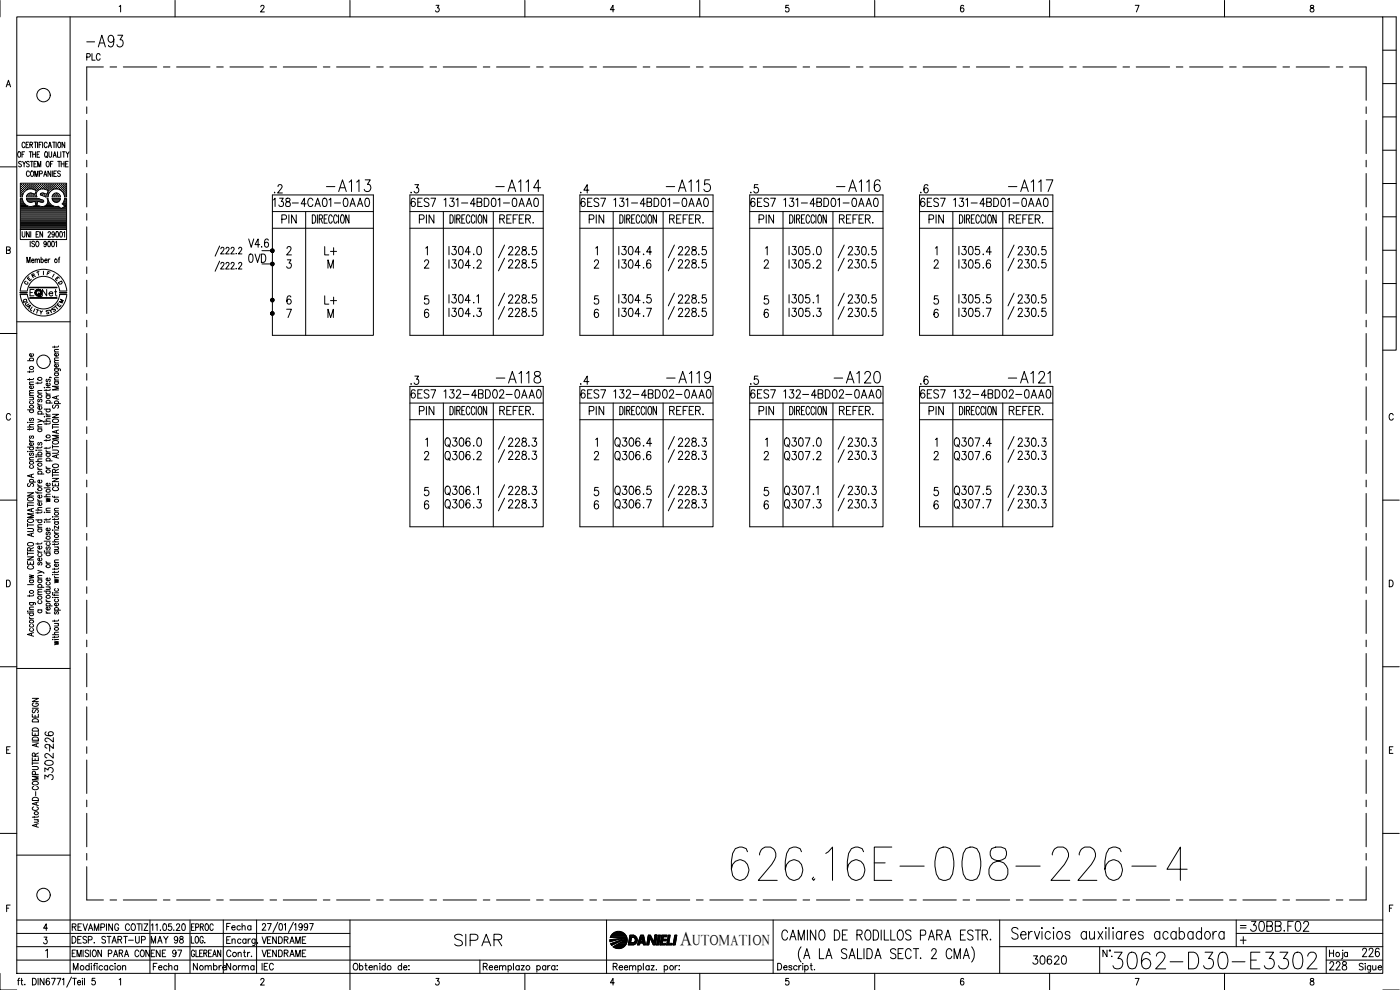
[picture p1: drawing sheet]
<svg xmlns="http://www.w3.org/2000/svg" width="420mm" height="297mm" viewBox="0 0 420 297" stroke-linecap="round" stroke-linejoin="round" font-family="sans-serif">
<defs><g id="words">
<text font-size="15" x="218.4" y="265.3">626.16E-008-226-4</text>
<text font-size="8.8" x="332.7" y="291.7">3062-D30-E3302</text>
<g font-size="7.1">
<text x="24.7" y="15.2">-A93</text>
<text x="96.7" y="58.6">-A113</text>
<text x="147.5" y="58.6">-A114</text>
<text x="198.6" y="58.6">-A115</text>
<text x="249.8" y="58.6">-A116</text>
<text x="301.3" y="58.6">-A117</text>
<text x="147.8" y="116.1">-A118</text>
<text x="199" y="116.1">-A119</text>
<text x="249.1" y="116.1">-A120</text>
<text x="301.3" y="116.1">-A121</text>
<text x="135.1" y="285">SIPAR</text>
</g>
<text font-size="6.6" x="373.9" y="280.8">30BB.F02</text>
<g font-size="6.2">
<text x="132.3" y="135.5">Q306</text>
<text x="183.4" y="135.5">Q306</text>
<text x="234.2" y="135.5">Q307</text>
<text x="285" y="135.5">Q307</text>
<text x="132.3" y="139.3">Q306</text>
<text x="183.4" y="139.3">Q306</text>
<text x="234.2" y="139.3">Q307</text>
<text x="285" y="139.3">Q307</text>
<text x="132.3" y="149.9">Q306</text>
<text x="183.4" y="149.9">Q306</text>
<text x="234.2" y="149.9">Q307</text>
<text x="285" y="149.9">Q307</text>
<text x="132.3" y="153.8">Q306</text>
<text x="183.4" y="153.8">Q306</text>
<text x="234.2" y="153.8">Q307</text>
<text x="285" y="153.8">Q307</text>
<text x="308.7" y="290.7">30620</text>
</g>
<text font-size="5.9" x="204.2" y="283.5">A</text>
<g font-size="5.7">
<text x="81.1" y="59.3">.2</text>
<text x="122.1" y="59.3">.3</text>
<text x="172.9" y="59.3">.4</text>
<text x="224" y="59.3">.5</text>
<text x="80.8" y="63.1">138-4CA01-0AA0</text>
<text x="122.1" y="63.1">6ES7 131-4BD01-0AA0</text>
<text x="173.2" y="63.1">6ES7 131-4BD01-0AA0</text>
<text x="224" y="63.1">6ES7 131-4BD01-0AA0</text>
<text x="275.2" y="63.1">6ES7 131-4BD01-0AA0</text>
<text x="83.3" y="68.1">PIN</text>
<text x="124.5" y="68.1">PIN</text>
<text x="175.7" y="68.1">PIN</text>
<text x="226.5" y="68.1">PIN</text>
<text x="277.6" y="68.1">PIN</text>
<text x="96.3" y="77.6">L+</text>
<text x="133.3" y="77.6">I304</text>
<text x="140.8" y="77.6">.0</text>
<text x="151.3" y="77.6">228.5</text>
<text x="184.5" y="77.6">I304</text>
<text x="191.9" y="77.6">.4</text>
<text x="202.1" y="77.6">228.5</text>
<text x="235.7" y="77.6">I305</text>
<text x="242.7" y="77.6">.0</text>
<text x="253.3" y="77.6">230.5</text>
<text x="286.5" y="77.6">I305</text>
<text x="293.9" y="77.6">.4</text>
<text x="304.1" y="77.6">230.5</text>
<text x="73.4" y="80.1">0VD</text>
<text x="145.3" y="81.8" transform="rotate(-90 145.3 81.8)">.2</text>
<text x="151.3" y="81.5">228.5</text>
<text x="202.1" y="81.5">228.5</text>
<text x="247.3" y="81.8" transform="rotate(-90 247.3 81.8)">.2</text>
<text x="253.3" y="81.5">230.5</text>
<text x="304.1" y="81.5">230.5</text>
<text x="96.3" y="92.4">L+</text>
<text x="133.3" y="92.1">I304</text>
<text x="151.3" y="92.1">228.5</text>
<text x="184.5" y="92.1">I304</text>
<text x="191.9" y="92.1">.5</text>
<text x="202.1" y="92.1">228.5</text>
<text x="235.7" y="92.1">I305</text>
<text x="253.3" y="92.1">230.5</text>
<text x="286.5" y="92.1">I305</text>
<text x="293.9" y="92.1">.5</text>
<text x="304.1" y="92.1">230.5</text>
<text x="133.3" y="96.3">I304</text>
<text x="140.8" y="96.3">.3</text>
<text x="151.3" y="96.3">228.5</text>
<text x="184.5" y="96.3">I304</text>
<text x="191.9" y="96.3">.7</text>
<text x="202.1" y="96.3">228.5</text>
<text x="235.7" y="96.3">I305</text>
<text x="242.7" y="96.3">.3</text>
<text x="253.3" y="96.3">230.5</text>
<text x="286.5" y="96.3">I305</text>
<text x="293.9" y="96.3">.7</text>
<text x="304.1" y="96.3">230.5</text>
<text x="122.1" y="116.4">.3</text>
<text x="172.9" y="116.4">.4</text>
<text x="224" y="116.4">.5</text>
<text x="122.1" y="120.6">6ES7 132-4BD02-0AA0</text>
<text x="124.5" y="125.6">PIN</text>
<text x="173.2" y="120.6">6ES7 132-4BD02-0AA0</text>
<text x="175.7" y="125.6">PIN</text>
<text x="224" y="120.6">6ES7 132-4BD02-0AA0</text>
<text x="226.5" y="125.6">PIN</text>
<text x="275.2" y="120.6">6ES7 132-4BD02-0AA0</text>
<text x="277.6" y="125.6">PIN</text>
<text x="140.8" y="135.1">.0</text>
<text x="151.3" y="135.1">228.3</text>
<text x="191.9" y="135.1">.4</text>
<text x="202.1" y="135.1">228.3</text>
<text x="242.7" y="135.1">.0</text>
<text x="253.3" y="135.1">230.3</text>
<text x="293.9" y="135.1">.4</text>
<text x="304.1" y="135.1">230.3</text>
<text x="145.3" y="139.3" transform="rotate(-90 145.3 139.3)">.2</text>
<text x="151.3" y="139">228.3</text>
<text x="202.1" y="139">228.3</text>
<text x="247.3" y="139.3" transform="rotate(-90 247.3 139.3)">.2</text>
<text x="253.3" y="139">230.3</text>
<text x="304.1" y="139">230.3</text>
<text x="151.3" y="149.6">228.3</text>
<text x="191.9" y="149.6">.5</text>
<text x="202.1" y="149.6">228.3</text>
<text x="253.3" y="149.6">230.3</text>
<text x="293.9" y="149.6">.5</text>
<text x="304.1" y="149.6">230.3</text>
<text x="145.3" y="153.8" transform="rotate(-90 145.3 153.8)">.3</text>
<text x="196.5" y="153.8" transform="rotate(-90 196.5 153.8)">.7</text>
<text x="247.3" y="153.8" transform="rotate(-90 247.3 153.8)">.3</text>
<text x="298.4" y="153.8" transform="rotate(-90 298.4 153.8)">.7</text>
<text x="16.9" y="225.8" transform="rotate(-90 16.9 225.8)">226</text>
<text x="16.9" y="235.3" transform="rotate(-90 16.9 235.3)">3302-</text>
<text x="397.9" y="292.1">228</text>
<text x="407.5" y="288.2">226</text>
</g>
<g font-size="5.3">
<text x="24.7" y="19.4">PLC</text>
<text x="279.4" y="59.3" transform="rotate(-90 279.4 59.3)">.6</text>
<text x="196.1" y="81.8" transform="rotate(-90 196.1 81.8)">.6</text>
<text x="298.1" y="81.8" transform="rotate(-90 298.1 81.8)">.6</text>
<text x="279.4" y="116.4" transform="rotate(-90 279.4 116.4)">.6</text>
<text x="196.1" y="139.3" transform="rotate(-90 196.1 139.3)">.6</text>
<text x="298.1" y="139.3" transform="rotate(-90 298.1 139.3)">.6</text>
<text x="44.1" y="284.3">MAY 98</text>
<text x="77.3" y="284.3">VENDRAME</text>
</g>
<g font-size="4.9">
<text x="11.6" y="90">Net</text>
<text x="144.6" y="92.1" transform="rotate(-90 144.6 92.1)">.1</text>
<text x="246.6" y="92.1" transform="rotate(-90 246.6 92.1)">.1</text>
<text x="144.6" y="149.6" transform="rotate(-90 144.6 149.6)">.1</text>
<text x="246.6" y="149.6" transform="rotate(-90 246.6 149.6)">.1</text>
<text x="66.7" y="280.1">Fecha</text>
<text x="44.1" y="288.2">ENE 97</text>
<text x="44.8" y="292.1">Fecha</text>
<text x="56.8" y="292.1">Nombre</text>
<text x="66.7" y="292.1">Norma</text>
<text x="77.3" y="288.2">VENDRAME</text>
<text x="77.3" y="292.1">IEC</text>
</g>
<g font-size="4.4">
<text x="8.1" y="84.7">R</text>
<text x="207.8" y="283.5">UTOMATION</text>
</g>
<g font-size="4">
<text x="12.7" y="83.6">F</text>
<text x="7.1" y="85.4">E</text>
<text x="16.2" y="86.4">D</text>
<text x="5.6" y="92.1">Q</text>
<text x="6.3" y="92.8">U</text>
<text x="10.6" y="95.6">Y</text>
<text x="14.5" y="94.5">S</text>
<text x="15.2" y="93.8">T</text>
<text x="16.6" y="92.1">M</text>
</g>
<g font-size="3.5">
<text x="6" y="86.4">C</text>
<text x="14.5" y="84.3">I</text>
<text x="371.1" y="279.8">=</text>
</g>
</g></defs>
<!-- layer: DCA_A3E2|CART -->
<g fill="none" stroke="#000" stroke-width=".3">
<path d="M0 .1v5M5 5.1h410v286.9h-410zM21 5.1v286.9M35.8 2l.4-.4v2M52.5 .1v5M78.3 2.1l.3-.5h.4l.2 .4-1 1.6h1.1M105 .1v5M130.9 1.6h.8l-.4 .8a.6 .6 0 0 1 .4 .9 .6 .6 0 0 1-1-.1M157.5 .1v5M184.4 2.9h-1.2l.8-1.3v2M210 .1v5M236.7 1.6h-.9v.8a.6 .6 0 0 1 .9 .1 .6 .6 0 0 1-.1 .9 .6 .6 0 0 1-.9-.2"/>
<path d="M262.5 .1v5M289.2 1.8l-.5-.2a1.17 1.17 0 0 0 .1 2 .59 .59 0 0 0 .5-.9 .59 .59 0 0 0-1-.1l-.1 .3M315 .1v5M340.7 1.6h1.1l-.8 2M367.5 .1v5M393.4 1.7v.5a.82 .82 0 0 1 .8 .4 .82 .82 0 0 1 0 .9 .65 .65 0 0 1-1-.4 .65 .65 0 0 1 .8-.7l.3-.3-.1-.4zM415 5.1h4v100h-4M415 15.1h4M1.9 26.1l.6-2 .7 2M2.1 25.4h.8M415 35.1h4M415 25.1h4"/>
<path d="M0 50.1h5M5 40.6h16M5.4 45.7l.3-.2a.88 .88 0 0 1 .5 .9 .88 .88 0 0 1-.5 .8l-.4-.6zM6.2 56.9h.1M6.2 56.2h.1M6.2 55.6h.1M6.2 57.5h.1M6.2 58.2h.1M6.2 58.8h.1M6.2 59.8h.4M6.3 57.2h.2M6.3 56.6h.2"/>
<path d="M6.3 56h.2M6.3 55.3h.2M6.3 57.9h.2M6.3 58.5h.2M6.4 48.6l-.3-.2-.5 .2 .1 .5 .7 .5-.3 .5-.5-.3M6.4 55.2v.2M6.4 55.9v.1M6.4 56.5v.2M6.4 57.1v.2M6.4 57.8v.1M6.4 58.4v.2M6.6 46.3h.5"/>
<path d="M6.7 56.9h.2M6.7 56.2h.2M6.7 55.6h.2M6.7 57.5h.2M6.7 58.2h.1M6.8 48.4l.4 .8 .5-.8M6.8 55.6v.1M6.8 56.2v.1M6.8 56.8v.2M6.8 57.5v.1M6.8 58.1v.1M7 57.2h.2"/>
<path d="M7 56.6h.2M7 56h.2M7 55.3h.2M7.1 55.2v.2M7.1 55.9v.1M7.1 56.5v.2M7.1 57.1v.2M7.2 49.2v.9M7.3 56.9h.2M7.3 56.2h.2M7.3 55.6h.2M7.4 45.5h-.8v1.7"/>
<path d="M7.4 55.6v.1M7.4 56.2v.1M7.4 56.8v.2M7.5 43a.47 .47 0 0 0-.6-.3 .47 .47 0 0 0-.3 .6v.4a.46 .46 0 0 0 .3 .6 .46 .46 0 0 0 .6-.4M7.6 56.6h.2M7.6 56h.2M7.6 55.3h.2M7.7 55.2v.2M7.7 55.9v.1M7.7 56.5v.2M7.8 43.4h.5M8 56.9h.1"/>
<path d="M8 56.2h.1M8 55.6h.1M8 55.6v.1M8 56.2v.1M8 56.8v.1M8 59.8h3.7M8.1 58.8h.1M8.3 56.6h.1M8.3 56h.1M8.3 55.3h.1M8.3 58.5h.1M8.3 55.2v.2"/>
<path d="M8.3 55.9v.1M8.3 56.5v.2M8.3 58.4v.2M8.6 42.7h-.8v1.6h.8M8.6 56.2h.2M8.6 55.6h.2M8.6 58.8h.2M8.6 58.2h.2M8.7 55.6v.1M8.7 56.2v.1M8.7 58.2h.1M8.7 58.7v.2"/>
<path d="M8.8 48.6a.41 .41 0 0 0-.7-.1 .41 .41 0 0 0 .1 .6l.4 .2a.43 .43 0 0 1 .1 .7 .43 .43 0 0 1-.7-.2M8.8 45.5h.8M8.8 51.7l-.3-.4a.86 .86 0 0 0-.6 .8 .86 .86 0 0 0 .6 .8l.3-.3M8.9 56.6h.2M8.9 56h.2M8.9 55.3h.2M8.9 58.5h.2M9 43.4l.7-.1v-.5l-.7-.1v1.6M9 55.2v.2M9 55.9v.1M9 56.5v.1M9 58.4v.2"/>
<path d="M9.1 48.4h.8M9.2 45.5v1.7M9.2 56.2h.2M9.2 55.6h.2M9.2 58.2h.2M9.2 58.8h.2M9.3 55.6v.1M9.3 56.2v.1M9.3 58.1v.1M9.3 58.7v.2M9.4 43.4l.4 .9M9.4 51.4l.1-.1a.86 .86 0 0 1 .6 .8 .86 .86 0 0 1-.6 .8 1.09 1.09 0 0 1-.1-1.5z"/>
<path d="M9.5 48.4v1.7M9.5 56.6h.2M9.5 56h.2M9.5 55.3h.2M9.5 58.5h.2M9.6 58l-1 .1-.7 1h3.1M9.6 55.2v.2M9.6 55.9v.1M9.6 56.5v.1M9.6 58.4v.2M9.8 46.3h.9M9.8 45.5v1.7"/>
<path d="M9.9 56.2h.1M9.9 55.6h.1M9.9 58.8h.1M9.9 56.8l1 .3-.4 1.2-1-.3M9.9 56.8a2.54 2.54 0 0 0-3.2 2.3h-.6v-4.1h13.9v4.1h-.7a2.45 2.45 0 0 0-1.5-2.2 2.45 2.45 0 0 0-2.7 .6M9.9 58.2h.1M9.9 55.6v.1M9.9 56.2v.1M9.9 58.7v.2M10.2 56.6h.1M10.2 56h.1M10.2 55.3h.1"/>
<path d="M10.2 58.5h.1M10.2 42.7h.8M10.2 49.2h.5M10.2 55.2v.2M10.2 55.9v.1M10.2 56.5v.2M10.2 58.4v.2M10.5 52.9v-1.6l.4 1.6 .5-1.6v1.6M10.5 56.9h.2M10.5 56.2h.2M10.5 55.6h.2M10.5 58.8h.2"/>
<path d="M10.6 55.6v.1M10.6 56.2v.1M10.6 56.8v.1M10.6 58.7v.2M10.6 42.7v1.6M10.6 58.2h.1M10.7 45.5v1.7M10.8 56.6h.2M10.8 56h.2M10.8 55.3h.2M10.9 55.2v.2M10.9 55.9v.1"/>
<path d="M10.9 56.5v.2M10.9 57.2h.1M11 48.4h-.8v1.7h.8M11.1 46.3h.5M11.1 56.9h.2M11.1 56.2h.2M11.1 55.6h.2M11.2 55.6v.1M11.2 56.2v.1M11.2 56.8v.2M11.3 42.7v1.6M11.3 50.1v-1.7l.5 1.7 .4-1.7v1.7"/>
<path d="M11.4 56.6h.2M11.4 56h.2M11.4 55.3h.2M11.5 55.2v.2M11.5 55.9v.1M11.5 56.5v.2M11.7 43.4h.5M11.8 56.2h.1M11.8 55.6h.1M11.9 52.1l.8-.1v-.5l-.8-.2v1.6M11.9 55.6v.1M11.9 56.2v.1"/>
<path d="M11.9 45.5h-.8v1.7h.8M12.1 56.6h.1M12.1 56h.1M12.1 55.3h.1M12.1 55.2v.2M12.1 55.9v.1M12.1 56.5v.2M12.2 58.1l.1 .4M12.2 58.5l1 .4M12.4 56.2h.2M12.4 55.6h.2M12.4 58.2h.2"/>
<path d="M12.5 42.7h-.8v1.6M12.5 55.6v.1M12.5 56.2v.1M12.5 58.1v.1M12.7 56.6h.2M12.7 56h.2M12.7 55.3h.2M12.7 58.5h.2M12.8 42.7v1.6M12.8 55.2v.2M12.8 55.9v.1M12.8 56.5v.1"/>
<path d="M12.8 58.4v.2M13 56.2h.2M13 55.6h.2M13 58.2h.2M13.1 52.9l.5-1.6 .5 1.6M13.1 55.6v.1M13.1 56.2v.1M13.1 58.1v.1M13.2 58l-1 .1M13.3 52.4h.6M13.3 56.6h.2M13.3 56h.2"/>
<path d="M13.3 55.3h.2M13.3 58.5h.2M13.4 55.2v.2M13.4 55.9v.1M13.4 56.5v.2M13.4 58.4v.2M13.5 56.8l1 .3-.4 1.2-1-.3M13.5 56.8a1.77 1.77 0 0 0-2 .3 1.77 1.77 0 0 0-.4 2M13.6 45.6l.1-.1a.86 .86 0 0 1 .6 .9 .86 .86 0 0 1-.6 .8 1.2 1.2 0 0 1-.1-1.6zM13.7 56.2h.1M13.7 55.6h.1M13.7 58.8h.1"/>
<path d="M13.8 55.6v.1M13.8 56.2v.1M13.8 58.7v.2M13.9 46.8l.4 .5M14 56.6h.1M14 56h.1M14 55.3h.1M14 58.5h.1M14.1 55.2v.2M14.1 55.9v.1M14.1 56.5v.2M14.1 58.4v.2"/>
<path d="M14.1 59.6h.3l.7 1.6M14.1 43l-.3-.3a.86 .86 0 0 0-.6 .8 .86 .86 0 0 0 .6 .8l.3-.4M14.2 59.6a1.59 1.59 0 0 1-1.3 2.4M14.2 48.4a.86 .86 0 0 1 .6 .8 .86 .86 0 0 1-.6 .9 1.14 1.14 0 0 1 0-1.7zM14.3 58.8h.1M14.3 56.9h.2M14.3 56.2h.2M14.3 55.6h.2M14.3 58.2h.2M14.4 55.6v.1M14.4 56.2v.1M14.4 56.8v.2"/>
<path d="M14.4 58.1v.1M14.4 57.5h.1M14.5 44.3l.5-1.6 .5 1.6M14.6 57.2h.2M14.6 56.6h.2M14.6 56h.2M14.6 55.3h.2M14.7 45.5v1.4l.3 .3 .5-.3v-1.4M14.7 43.8h.5M14.7 57.8l-.1 .1M14.7 55.2v.2M14.7 55.9v.1"/>
<path d="M14.7 56.5v.2M14.7 57.1v.2M14.9 56.9h.2M14.9 56.2h.2M14.9 55.6h.2M15 55.6v.1M15 56.2v.1M15 56.8v.2M15.1 57.5l-.7 1.6-1.1-.2M15.2 49.2h.4M15.2 51.3v1.6l-.8-1.6v1.6M15.2 56.6h.2"/>
<path d="M15.2 56h.2M15.2 55.3h.2M15.3 55.2v.2M15.3 55.9v.1M15.3 56.5v.2M15.6 56.9h.1M15.6 56.2h.1M15.6 55.6h.1M15.6 59.1h2.5M15.6 59.6h2.5M15.6 59.6l.7 .9 1.1 .1M15.7 55.6v.1"/>
<path d="M15.7 56.2v.1M15.7 51.3v1.6M15.7 59.8h2.3M15.8 42.7h.8M15.9 56.6h.1M15.9 56h.1M15.9 55.3h.1M15.9 48.4h-.7v1.7M16 47.2l.4-1.7 .5 1.7M16 55.2v.2M16 55.9v.1M16 56.5v.2"/>
<path d="M16 58.5v.1M16.1 46.6h.6M16.2 52.1h.4M16.2 42.7v1.6M16.2 56.2h.2M16.2 55.6h.2M16.2 58.8h.2M16.3 55.6v.1M16.3 56.2v.1M16.3 58.2h.1M16.3 58.7v.2M16.5 56.6h.2"/>
<path d="M16.5 56h.2M16.5 55.3h.2M16.5 58.5h.2M16.6 55.2v.2M16.6 55.9v.1M16.6 56.5v.1M16.6 58.4v.2M16.8 42.7v1.6M16.8 56.2h.2M16.8 55.6h.2M16.8 58.2h.2M16.8 58.8h.2"/>
<path d="M16.9 51.3h-.7v1.6h.7M16.9 55.6v.1M16.9 56.2v.1M16.9 58.1v.1M16.9 58.7v.2M17.1 56.6h.2M17.1 56h.2M17.1 55.3h.2M17.1 58.5h.2M17.2 55.2v.2M17.2 55.9v.1M17.2 56.5v.1"/>
<path d="M17.2 58.4v.2M17.3 45.5v1.7h.6M17.3 48.4h.9M17.3 58l.6 .4 .2 .7M17.4 58l-1.1 .1-.7 1M17.4 42.9l.3-.2a.88 .88 0 0 1 .6 .8 .88 .88 0 0 1-.6 .8l-.4-.6zM17.5 56.2h.2M17.5 55.6h.2M17.5 58.8h.2M17.6 55.6v.1M17.6 56.2v.1M17.6 58.7v.2"/>
<path d="M17.7 48.4v1.7M17.8 56.6h.1M17.8 56h.1M17.8 55.3h.1M17.9 55.2v.2M17.9 55.9v.1M17.9 56.5v.2M18.1 51.5l-.3-.2-.5 .2 .1 .4 .7 .6-.3 .4-.5-.2M18.1 56.9h.2M18.1 56.2h.2M18.1 55.6h.2M18.1 59.6l-.2 .6-.6 .4"/>
<path d="M18.2 55.6v.1M18.2 56.2v.1M18.2 56.8v.2M18.2 45.5v1.7M18.4 49.2h.8M18.4 48.4v1.7M18.4 56.6h.2M18.4 56h.2M18.4 55.3h.2M18.5 57.1l.1 .1M18.5 55.2v.2M18.5 55.9v.1"/>
<path d="M18.5 56.5v.2M18.8 45.5h.8M18.8 56.9h.1M18.8 56.2h.1M18.8 55.6h.1M18.8 57.5h.1M18.8 55.6v.1M18.8 56.2v.1M18.8 56.8v.2M19 57.2h.2M19 56.6h.2M19 56h.2"/>
<path d="M19 55.3h.2M19 57.9h.2M19.1 45.5v1.7M19.1 55.2v.2M19.1 55.9v.1M19.1 56.5v.2M19.1 57.1v.2M19.1 57.8v.1M19.2 48.4v1.7M19.4 56.9h.2M19.4 56.2h.2M19.4 55.6h.2"/>
<path d="M19.4 57.5h.2M19.4 58.2h.2M19.4 42.7v1.6l-.8-1.6v1.6M19.4 58.8h.2M19.4 59.8h.5M19.5 55.6v.1M19.5 56.2v.1M19.5 56.8v.2M19.5 57.5v.1M19.5 58.1v.1M19.5 58.7v.2M19.7 49.2h.5"/>
<path d="M19.7 57.2h.2M19.7 56.6h.2M19.7 56h.2M19.7 55.3h.2M19.7 57.9h.2M19.7 58.5h.2M19.8 55.2v.2M19.8 55.9v.1M19.8 56.5v.2M19.8 57.1v.2M19.8 57.8v.1M19.8 58.4v.2"/>
<path d="M19.8 45.5l.5 .8 .4-.8M20.3 46.3v.9M20.4 48.4h-.7v1.7h.7M415 55.1h4M415 45.1h4M1.9 75l1-.1 .2-.2-.2-.5-1-.1v2l1.1-.2 .1-.5-.4-.4M6.1 68.9v3h13.9v-3M6.2 64.5h13.7M6.2 64.2h13.7M6.2 63.9h13.7M6.2 63.6h13.7M6.2 63.2h13.7"/>
<path d="M6.2 62.9h13.7M6.2 62.6h12M6.2 62.3h11.7M6.2 62h2.3M6.2 61.7h1.6M6.2 61.3h1.2M6.2 61h.9M6.2 60.7h.7M6.2 60.4h.6M6.2 60.1h.4M6.2 64.8h13.7M6.2 65.1h13.7"/>
<path d="M6.2 65.5h13.7M6.2 65.8h13.7M6.2 66.1h13.7M6.2 66.4h13.7M6.2 66.7h13.7M6.2 67h13.7M6.2 67.4h13.7M6.2 67.7h13.7M6.2 68h13.7M6.2 68.3h13.7M6.2 68.7h13.7M6.6 69.5v1.2l.4 .4 .5-.4v-1.2"/>
<path d="M8.1 78.8v-1.6l.5 1.6 .4-1.6v1.6M8.2 60.1h4.5M8.5 60.4h1.7M8.8 69.5v1.6l-.8-1.6v1.6M9.1 72.4v1.6M9.2 69.5v1.6M9.5 78.2h.7l-.1-.3a.47 .47 0 0 0-.6 0 .47 .47 0 0 0 0 .7l.3 .2 .4-.2M9.5 60.7l1-.3 .3 1.2-.9 .3M9.9 62h2M9.9 61.8a2.56 2.56 0 0 1-3.2-2.2h-.6v9.3h13.9v-9.3h-.6l-.7 1.6 .7 .7M10.4 72.6l-.3-.2-.6 .2 .2 .4 .7 .6-.3 .4-.6-.2M10.5 78l.3-.3 .3 .1 .1 1"/>
<path d="M10.5 77.7v1.1M10.6 60.4h.7M10.7 60.7h.5M10.8 61.7h.3M10.8 61h.3M10.8 61.3h.2M10.8 70.3h.5M11 72.5l.1-.1a.86 .86 0 0 1 .6 .8 .86 .86 0 0 1-.6 .8 1.09 1.09 0 0 1-.1-1.5zM11.2 78l.3-.3 .3 .1 .1 1M11.6 69.5h-.8v1.6h.8M11.7 60.4h1.3M12.3 78l.1-.2a.46 .46 0 0 1 .6 .5 .46 .46 0 0 1-.7 .3"/>
<path d="M12.3 77.2v1.6M12.8 69.5v1.6l-.8-1.6v1.6M12.8 60l-1.2-.4h-3.7l.7 .9 1 .2M12.9 60l.2 .3-.2 .4-1.6-.3-.2 1.1 1.8 .5M13.3 62h2.9M13.4 78.2h.7l-.1-.4a.46 .46 0 0 0-.6 .5 .46 .46 0 0 0 .7 .3M13.8 61.7h1.7M13.9 72.9l-.2 .4a.45 .45 0 0 1-.6-.4 .45 .45 0 0 1 .6-.4l.1 1.2-.3 .3-.3-.2M14.1 61.3h1M14.3 61h.5M14.4 60.7h.2M14.4 69.9a.38 .38 0 0 1 .6-.4 .38 .38 0 0 1 .1 .6l-.7 1h.8"/>
<path d="M14.4 60.4h.1M14.5 72.5l.2-.1a.96 .96 0 0 1 0 1.6l-.4-.7zM14.5 77.7v1.1M15 77.7l-.5 .5M15.1 61.2a2.43 2.43 0 0 0 2.4 .7M15.7 72.5l.1-.1a.92 .92 0 0 1 .5 .8 .92 .92 0 0 1-.5 .8l-.3-.3zM15.9 60.1h1.9M16.2 60.4h1.4M16.3 70l-.2 .4a.45 .45 0 0 1-.6-.4 .45 .45 0 0 1 .6-.4l.2 .4v.9l-.3 .2-.4-.2M16.7 72.7l.3-.3v1.6M16.9 69.6l.2-.1a.96 .96 0 0 1 0 1.6l-.4-.7zM17.4 61.9l.9 .7 1.1-.6"/>
<path d="M17.5 77.7h.4M17.9 77.2l-.2 .3v1.3M18.1 69.6l.1-.1a.92 .92 0 0 1 .6 .8 .92 .92 0 0 1-.6 .8l-.3-.2zM18.4 62.6h1.5M18.9 61h1M19 62.3h.9M19 61.3h.9M19.1 69.8l.3-.3v1.6M19.1 60.7h.8M19.3 60.4h.6M19.3 61.7h.6M19.4 60.1h.5"/>
<path d="M19.6 62h.3M415 75.1h4M415 65.1h4M5 96.5h16M6.1 87.3a7 7 0 0 1 7-6.5 7 7 0 0 1 6.9 6.5M6.1 88.3a7 7 0 0 0 7 6.5 7 7 0 0 0 6.9-6.5M8.2 87.3a4.9 4.9 0 0 1 4.9-4.4 4.9 4.9 0 0 1 4.8 4.4M8.2 88.3a4.9 4.9 0 0 0 4.9 4.4 4.9 4.9 0 0 0 4.8-4.4M8.9 86.2h8.2v.1h-8.2M8.9 89.3h8.2v.2h-8.2zM9.1 86.3h7.9M9.1 89.4h7.9"/>
<path d="M10.2 86.9h-1.2v1.9M415 95.1h4M415 85.1h4M0 100.1h5M8.3 108.2h1.8M8.8 111.3v.5M8.8 113.6v.5M8.8 119.2h1.3M8.8 118.6h1.3M8.8 115.3h1.3M9.1 108.2a.53 .53 0 0 1-.1-.8 .53 .53 0 0 1 .8 .1l.3 .3-.3 .4M9.7 119.2l.4 .3-.1 .4-1.2 .1"/>
<path d="M9.8 115.8l.2 .1a.54 .54 0 0 1-.5 .7 .54 .54 0 0 1-.5-.7l.4-.1v.8M9.8 106.1l.2 .1a.53 .53 0 0 1-.6 .7 .53 .53 0 0 1-.4-.7l.4-.1v.8M10.1 117.9l-1.2 .1-.1 .3 .4 .3M10.1 117.2h-1.2l-.1 .3 .4 .4M10.1 114.6l-1.2 .1-.1 .3 .4 .3M10.1 113.5l-.4 .4h-1.4M10.1 111.2l-.1 .3-1.7 .1M11.3 114.7v.5M11.3 118h1.3M11.6 119.8l-.3 .2 .3 .6 .4-.8h.5l.1 .5-.3 .3M12.6 117.2h-1.2l-.1 .4 .4 .4M12.6 114.6l-.4 .4h-1.4"/>
<path d="M13.3 116.3h.1zM13.8 117.7l.1 .4 .5 .2M13.8 116.9v.4M13.8 118.7h1.3M13.8 118.3h1.3M13.8 116.3h1.3M14.1 118.7a.54 .54 0 0 0-.1 .8 .54 .54 0 0 0 .8 0l.3-.3-.3-.5M14.1 113.8l-.3 .2 .3 .5 .4-.7h.5l.1 .4-.3 .3M14.8 115l.2 .1a.54 .54 0 0 1-.6 .7 .54 .54 0 0 1-.4-.8h.4v.8M15 113.2v.2v-.2l.4 .2M15.1 116.8l-.1 .3h-1.7M16.3 110.6l1.7 .1 .1 .5"/>
<path d="M16.3 103.8v.5M16.3 114.5h1.3M16.3 114h1.3M16.3 111.9h1.3M16.3 108.9h1.3M16.3 105.6h1.3M16.6 114.5a.57 .57 0 0 0 .3 1 .57 .57 0 0 0 .7-.7l-.3-.3M16.6 111.9l-.2 .2a.52 .52 0 0 0 .6 .7 .52 .52 0 0 0 .3-.9M16.6 110.6l-.2 .2a.55 .55 0 0 0 .6 .7 .55 .55 0 0 0 .5-.7l-.2-.2M16.9 118.9v.7M17.3 109.3a.57 .57 0 0 1-.3 1 .57 .57 0 0 1-.7-.7l.5-.3v.8M17.3 106a.49 .49 0 0 1-.3 .8 .49 .49 0 0 1-.5-.7l.3-.1v.8"/>
<path d="M17.6 118.7l-1.9 .6 1.9 .5M17.6 115.9h-1.9l1.9 .5-1.9 .6h1.9M17.6 113.3l-1.2 .1-.1 .3 .4 .3M17.6 108.1l-1.2 .1-.1 .4 .4 .3M17.6 107.4l-1.2 .1-.1 .3 .4 .3M17.6 104.8l-1.2 .1-.1 .4 .4 .3M17.6 103.8l-.4 .3h-1.5M3.1 124.5a.63 .63 0 0 0-.7-.4 .63 .63 0 0 0-.5 .7v.5a.63 .63 0 0 0 .5 .7 .63 .63 0 0 0 .7-.4M8.3 135.5h.1zM8.3 126.7h.1zM8.3 128.1h1.8M8.3 134.1h1.8"/>
<path d="M8.3 123h1.8M8.8 131.9l.1 .3 .5 .2M8.8 128.6v.5M8.8 138h1.3M8.8 135.5h1.3M8.8 132.4h1.3M8.8 126.7h1.3M9.1 139.7l-.2 .2a.55 .55 0 0 0 .6 .6 .55 .55 0 0 0 .5-.6l-.2-.2M9.1 135.9l-.3 .3 .1 .4h.4l.2-.6 .3-.1 .3 .3-.3 .5M9.1 134.1l-.2 .2a.56 .56 0 0 0 .6 .7 .56 .56 0 0 0 .5-.7l-.2-.2M9.1 130.8l-.3 .2 .3 .6 .4-.8h.5l.1 .5-.3 .3M9.1 125.5l-.3 .3 .3 .5 .4-.7h.5l.1 .4-.3 .3"/>
<path d="M9.1 123l-.2 .1a.56 .56 0 0 0 .6 .7 .56 .56 0 0 0 .5-.7l-.2-.1M9.1 120.4l-.2 .1a.55 .55 0 0 0 .6 .7 .55 .55 0 0 0 .5-.7l-.2-.1M9.8 132.8l.2 .2a.53 .53 0 0 1-.6 .7 .53 .53 0 0 1-.4-.8l.4-.1v.9M10.1 137.2l-1.2 .1-.1 .4 .4 .3M10.1 128.5l-.1 .3h-1.7M10.1 127.4h-1.2l-.1 .4 .4 .3M10.8 137h.1zM10.8 138.5h1.8M10.8 136.5h1.8M10.8 135v.2zM11.3 125.8l1.3 .5-1.3 .4M11.3 120.9l.1 .4 .5 .2"/>
<path d="M11.3 134.1v.5M11.3 137h1.3M11.3 135.1h1.3M11.3 128.7h1.3M11.3 128.1h1.3M11.3 124.2h1.9M11.3 121.5h1.3M11.6 136.5a.54 .54 0 0 1-.1-.8 .54 .54 0 0 1 .8 0l.3 .3-.3 .5M11.6 132.7l-.3 .3 .1 .5h.4l.2-.7 .3-.1 .3 .3-.3 .5M11.6 128.7l-.2 .1a.56 .56 0 0 0 .6 .7 .56 .56 0 0 0 .5-.7l-.2-.1M11.6 124.2l-.2-.1a.53 .53 0 0 1 .6-.8 .53 .53 0 0 1 .3 .9M12.3 121.9l.2 .2a.54 .54 0 0 1-.6 .8 .54 .54 0 0 1-.4-.9l.4-.1v.9"/>
<path d="M12.6 137.7l-1.2 .1-.1 .3 .4 .4M12.6 134l-.4 .4h-1.4M12.6 127.4h-1.2l-.1 .4 .4 .3M12.6 126.3l.5 .2 .1 .3M13.3 125h.1zM13.3 126.4h1.8M13.3 122.8h1.8M13.8 140l.1 .3 .5 .2M13.8 135.1l.1 .3 .5 .2M13.8 123.9l.1 .4 .5 .2M13.8 126.9v.5M13.8 131.9v.5"/>
<path d="M13.8 134.2v.5M13.8 138.3h1.9M13.8 136.1h1.3M13.8 135.6h1.3M13.8 125h1.3M13.8 124.5h1.3M13.8 120.9h1.9M14.1 138.3l-.2-.1a.56 .56 0 0 1 .6-.8 .56 .56 0 0 1 .5 .8l-.2 .1M14.1 136.1a.54 .54 0 0 0-.1 .8 .54 .54 0 0 0 .8 0l.3-.3-.3-.5M14.1 122.8l-.2 .1a.56 .56 0 0 0 .6 .7 .56 .56 0 0 0 .5-.7l-.2-.1M14.1 120.9l-.2-.1a.56 .56 0 0 1 .6-.7 .56 .56 0 0 1 .5 .7l-.2 .1M15.1 134.1l-.1 .3-1.7 .1"/>
<path d="M15.1 131.8l-.1 .3-1.7 .1M15.1 126.8l-.4 .4h-1.4M15.1 125.6l-1.2 .1-.1 .4 .4 .3M15.7 135h1.4l.5 .5-.1 .3-.4 .2h-1.4M15.7 124.3h1.9l-1.9 1h1.9M15.7 128.1h1.9M15.7 127.6v1M15.7 133.5v1M15.7 134h1.9M15.7 127.4h1.9M15.8 139.5a1.06 1.06 0 0 1 1.8 .4 1.01 1.01 0 0 1-1 .5 1.01 1.01 0 0 1-.9-.8zM15.8 132.4a.9 .9 0 0 1 1.1-.3 .9 .9 0 0 1 .6 .9 1.05 1.05 0 0 1-1.8-.4z"/>
<path d="M15.8 126a.9 .9 0 0 1 1.1-.4 .9 .9 0 0 1 .6 .9 .9 .9 0 0 1-1.1 .4 .9 .9 0 0 1-.6-.9zM16 121.5l-.3 .4 .3 .6 .4-.2 .4-.6 .5-.2 .3 .4-.3 .6M16.3 121.1h1.9M16.6 121.1a.57 .57 0 0 1 .3-.9 .57 .57 0 0 1 .7 .6l-.3 .3M16.9 129.2v.7M16.9 136.6v.7M17.6 136.4l-1.9 .5 1.9 .6M17.6 130.6h-1.9l1.9 .6-1.9 .5h1.9M17.6 129l-1.9 .6 1.9 .5M418.1 124.5a.63 .63 0 0 0-.7-.4 .63 .63 0 0 0-.5 .7v.5a.63 .63 0 0 0 .5 .7 .63 .63 0 0 0 .7-.4M0 150.1h5M8.3 158.6h1.5l.3 .3-.3 .6h-1.5"/>
<path d="M8.3 147.9h1.8l-1.8 .9h1.8M8.3 151.2v.9M8.3 157v1M8.3 157.5h1.8M8.3 151.6h1.8M8.3 150.9h1.8M8.3 155.9a1.06 1.06 0 0 1 1.8 .5 1 1 0 0 1-1 .4 1 1 0 0 1-.8-.7zM8.3 149.5a1.02 1.02 0 0 1 1.8 .4 1.03 1.03 0 0 1-1 .4 1.03 1.03 0 0 1-.8-.7zM8.5 145.1l-.2 .3 .2 .6h.3l.7-.9h.3l.3 .3-.3 .6M8.8 144.6h1.9M9.1 144.6a.53 .53 0 0 1-.1-.7 .53 .53 0 0 1 .8 0l.3 .3-.3 .4M9.4 142.4v.7"/>
<path d="M9.4 152.7v.7M10.1 159.9l-1.8 .6 1.8 .5M10.1 154.2h-1.8l1.8 .5-1.8 .6h1.8M10.1 152.5l-1.8 .6 1.8 .5M10.1 142.2l-1.8 .6 1.8 .5M10.8 147.5l.3 .4h1.5M10.8 156h1.8M10.8 153.1h1.8M11.3 149.8l.1 .3 .5 .3M11.3 145.3l.1 .3 .5 .3M11.3 140.2l.1 .4 .5 .2M11.3 147.6v.5"/>
<path d="M11.3 153.6v.5M11.3 158.7h1.3M11.3 158.2h1.3M11.3 150.4h1.3M11.3 145.9h1.3M11.3 142.2h1.9M11.3 140.8h1.3M11.6 158.7l-.2 .2a.53 .53 0 0 0 .6 .7 .53 .53 0 0 0 .3-.9M11.6 156a.54 .54 0 0 0-.1 .8 .54 .54 0 0 0 .8 0l.3-.3-.3-.5M11.6 142.2l-.2-.1a.53 .53 0 0 1 .6-.8 .53 .53 0 0 1 .3 .9M12.3 150.8l.2 .1a.54 .54 0 0 1-.6 .8 .54 .54 0 0 1-.4-.8l.4-.1v.9M12.3 148.5l.2 .2a.54 .54 0 0 1-.6 .7 .54 .54 0 0 1-.4-.8l.4-.1v.9"/>
<path d="M12.3 144l.2 .2a.54 .54 0 0 1-.6 .7 .54 .54 0 0 1-.4-.8l.4-.1v.9M12.6 157.4l-1.2 .1-.1 .4 .4 .3M12.6 153.5l-.4 .4h-1.4M12.6 152.3h-1.2l-.1 .4 .4 .4M13.3 156.6h.1zM13.3 153.7h.1zM13.3 149h1.8M13.3 146.4h1.8M13.8 149.5l1.3 .3-1.3 .2 1.3 .3-1.3 .3M13.8 156.6h1.3M13.8 155.6v.6M13.8 153.7h1.3"/>
<path d="M13.8 153.3h1.3M13.8 140.5h1.3M14.1 159.7l-.3 .3 .1 .4h.4l.2-.6 .3-.1 .3 .3-.3 .5M14.8 158.4l.2 .2a.53 .53 0 0 1-.6 .7 .53 .53 0 0 1-.4-.8l.4-.1v.9M14.8 145l.2 .1a.54 .54 0 0 1-.6 .7 .54 .54 0 0 1-.4-.8h.4v.8M15.1 155.6l-.4 .3h-1.4M15.1 152.5l-1.2 .1-.1 .3 .4 .4M15.1 148.3h-1.2l-.1 .4 .4 .3M15.7 159h.2zM15.7 155.1h.2zM15.7 148.8l.4 .4h1.5M15.7 144.9v.9h1.9v-.9"/>
<path d="M15.7 143.5h1.9l-1.9 1h1.9M15.7 142.5h1.9M15.7 142v1M16.2 146.2a.53 .53 0 0 0-.4 .7 .53 .53 0 0 0 .6 .3h.4a.53 .53 0 0 0 .8-.3 .53 .53 0 0 0-.5-.7M16.3 159.5l.1 .3 .4 .2M16.3 156.6h1.3M16.3 153.3h1.3M16.3 148.9v.5M16.3 155.6v.5M16.3 159h1.3M16.3 155.1h1.3M16.6 156.6l-.2 .1a.55 .55 0 0 0 .6 .7 .55 .55 0 0 0 .5-.7l-.2-.1"/>
<path d="M16.6 141.8l-.1-.9h-.7l-.1 .9h1.9M16.6 145.2v.6M17.6 157.8v.8l-1.3-.8v.8M17.6 155.5l-.1 .3-1.8 .1M17.6 152.5l-1.2 .1-.1 .3 .4 .4M17.6 140.8l-1 .5M415 150.1h4.9M1.9 174.1a1.01 1.01 0 0 1 1.2 1 1.01 1.01 0 0 1-1.2 1zM8.3 168.4v.9h1.8v-.9M8.3 167.1h1.8l-1.8 .9h1.8M8.3 175.4h1.8M8.3 166h1.8"/>
<path d="M8.3 165.6v.9M8.3 163a1.06 1.06 0 0 1 1.8 .4 1.03 1.03 0 0 1-1 .4 1.03 1.03 0 0 1-.8-.7zM8.7 169.7a.52 .52 0 0 0-.4 .7 .52 .52 0 0 0 .6 .4h.5a.53 .53 0 0 0 .7-.4 .53 .53 0 0 0-.5-.7M8.8 172.5l1.3 .2-1.3 .3 1.3 .3-1.3 .3M8.8 178.5v.5M8.8 174.1h1.3M9.1 174.1l-.2 .1a.55 .55 0 0 0 .6 .7 .55 .55 0 0 0 .5-.7l-.2-.1M9.1 165.3l-.1-.8-.6-.1-.1 .9h1.8M9.1 168.8v.5M9.4 160.1v.7M10.1 178.4l-.4 .4h-1.4M10.1 164.3l-1 .5"/>
<path d="M11.3 171.1l1.3 .5-1.3 .4M11.3 165.1l.1 .4 .5 .2M11.3 178.4h1.3M11.3 176.2h1.9M11.3 174h1.3M11.3 173.5h1.3M11.3 165.7h1.3M11.3 162.9v.5M11.6 176.2a.54 .54 0 0 1-.1-.8 .54 .54 0 0 1 .8 0l.3 .3-.3 .5M11.6 174l-.2 .1a.54 .54 0 0 0 .6 .8 .54 .54 0 0 0 .3-.9M11.6 168.7l-.3 .3 .3 .5 .4-.7h.5l.1 .4-.3 .3M11.6 166.1l-.2 .1a.54 .54 0 0 0 .6 .8 .54 .54 0 0 0 .3-.9"/>
<path d="M12.3 167.4l.2 .1a.55 .55 0 0 1-.5 .8 .55 .55 0 0 1-.5-.8l.4-.1v.9M12.3 163.9l.2 .1a.54 .54 0 0 1-.6 .7 .54 .54 0 0 1-.4-.8h.4v.8M12.6 177.6l-1.2 .1-.1 .3 .4 .4M12.6 176.8l-1.2 .1-.1 .3 .4 .4M12.6 172.7h-1.2l-.1 .4 .4 .4M12.6 171.6l.5 .2 .1 .3M12.6 162.8l-.4 .4h-1.4M13.3 165.3h.1zM13.3 177.4h1.8M13.3 165.9h1.8M13.3 162.4h1.8M13.8 179.9l.1 .3 .5 .3"/>
<path d="M13.8 168.4l.1 .4 .5 .2M13.8 176.1h1.3M13.8 169h1.3M13.8 165.3h1.3M14.1 177.4l-.2 .1a.56 .56 0 0 0 .6 .7 .56 .56 0 0 0 .5-.7l-.2-.1M14.1 174.7l-.2 .1a.53 .53 0 0 0 .6 .7 .53 .53 0 0 0 .3-.8M14.1 165.9a.54 .54 0 0 0-.1 .8 .54 .54 0 0 0 .8 0l.3-.3-.3-.5M14.1 164.1l-.3 .3 .1 .4h.4l.2-.6 .3-.1 .3 .3-.3 .4M14.1 162.8a.54 .54 0 0 0-.1 .8 .54 .54 0 0 0 .8 0l.3-.3-.3-.5M14.7 176.1l.4 .3-.1 .4-1.2 .1M14.8 173.4l.2 .2a.54 .54 0 0 1-.5 .7 .54 .54 0 0 1-.5-.8l.4-.1v.9M15.7 179.3h.2z"/>
<path d="M15.7 178.2l.4 .4h1.5M15.7 177.9h.2zM15.7 172.4h.2zM15.7 162.6h1.9M16.3 173.8l1.3 .3-1.3 .2 1.3 .3-1.3 .3M16.3 172.8l.1 .4 .4 .1M16.3 165.3h1.3M16.3 163.1v.5M16.3 170.5v.5M16.3 171.4v.5M16.3 178.3v.5M16.3 179.3h1.3"/>
<path d="M16.3 177.9h1.3M16.3 173.3h1.3M16.3 172.4h1.3M16.3 168.8h1.3M16.3 164.1h1.3M16.3 160h1.3M16.6 179.7l-.2 .2a.53 .53 0 0 0 .6 .7 .53 .53 0 0 0 .3-.9M16.6 176.6l-.2 .1a.55 .55 0 0 0 .6 .7 .55 .55 0 0 0 .5-.7l-.2-.1M16.6 165.3a.57 .57 0 0 0 .3 1 .57 .57 0 0 0 .7-.7l-.3-.3M17.2 164.1l.4 .4-.1 .3-1.2 .1M17.3 169.2l.2 .1a.53 .53 0 0 1-.6 .7 .53 .53 0 0 1-.4-.8h.3v.8M17.6 171.4l-.4 .3h-1.5"/>
<path d="M17.6 170.4l-.4 .4h-1.5M17.6 168l-1.2 .1-.1 .3 .4 .4M17.6 163l-.4 .4h-1.5M17.6 161.8l-1.2 .1-.1 .3 .4 .4M416.9 174.1a1.01 1.01 0 0 1 1.2 1 1.01 1.01 0 0 1-1.2 1zM8.3 183.4h.1zM8.3 183.9h1.8M8.8 185.1l.1 .3 .5 .3M8.8 180.8h1.7l.1 .6M8.8 185.7h1.3M8.8 183.4h1.3M8.8 182.9h1.3"/>
<path d="M9.1 188.6l-.2 .1a.53 .53 0 0 0 .6 .7 .53 .53 0 0 0 .3-.8M9.1 187.4a.53 .53 0 0 0-.1 .7 .53 .53 0 0 0 .8 0l.3-.3-.3-.4M9.1 183.9a.53 .53 0 0 0-.1 .8 .53 .53 0 0 0 .8 0l.3-.3-.3-.5M9.1 180.8l-.2 .1a.55 .55 0 0 0 .6 .7 .55 .55 0 0 0 .5-.7l-.2-.1M9.4 190v.7M10.1 189.8l-1.8 .6 1.8 .5M10.1 182.1l-1.2 .1-.1 .4 .4 .3M11.3 183h1.3M11.6 183l-.2 .2a.53 .53 0 0 0 .6 .7 .53 .53 0 0 0 .3-.9M11.6 180.2l-.2 .2a.54 .54 0 0 0 .6 .7 .54 .54 0 0 0 .3-.9M13.8 183.4l.1 .4 .5 .2M13.8 184h1.3"/>
<path d="M13.8 181.8h1.9M13.8 180.5h1.3M14.1 181.8a.54 .54 0 0 1-.1-.8 .54 .54 0 0 1 .8 0l.3 .3-.3 .5M14.8 182.2l.2 .2a.53 .53 0 0 1-.6 .6 .53 .53 0 0 1-.4-.7l.4-.1v.8M15.7 191.9h.2zM15.7 190.4h1.9M16.3 192.3l1.3 .3-1.3 .3 1.3 .3-1.3 .2M16.3 191.9h1.3M16.3 186v.5M16.3 190.9v.5M16.3 187.1h1.3M16.3 183.1h1.9"/>
<path d="M16.6 183.5l-.3 .3 .3 .5 .5-.7h.4l.1 .4-.3 .3M16.6 183.1l-.2-.1a.55 .55 0 0 1 .6-.7 .55 .55 0 0 1 .5 .7l-.2 .1M17.2 187.1l.4 .3-.1 .4h-1.2M17.3 181l.2 .1a.54 .54 0 0 1-.5 .7 .54 .54 0 0 1-.5-.8h.3v.8M17.6 190.8l-.4 .4h-1.5M17.6 189.7l-1.2 .1-.1 .3 .4 .3M17.6 186l-.4 .3h-1.5M0 200.1h5M5 200.6h16M415 200.1h4.9M2 225h.6M3 224.1h-1v1.9h1"/>
<path d="M417 225h.6M418 224.1h-1v1.9h1M0 250h5M5 256.6h16M415 250h4.9M2 272.5h.6M3 271.6h-1v1.9M5 276h410M45 276v16M57 276v16M67 276v16M77 276v16"/>
<path d="M105 276v21M182 276v16M184.1 279.9h3M184.3 279.8h2.6M184.6 279.7h2M185 279.6h1.2M232 276v16M300 276v16M371 276v8M417 272.5h.6M418 271.6h-1v1.9M0 292v5h5"/>
<path d="M5 280.1h100M5 284h100M5 288.1h227M5.3 294.2h.5M5.9 293.5l-.3 .1-.1 .3v1.6M6.3 294.2h.5M6.5 293.5v1.6l.1 .3 .3 .1M7.5 295.3v.1M9.7 293.5a1.01 1.01 0 0 1 1.2 1 1.01 1.01 0 0 1-1.2 1zM11.4 293.5v2M13.2 293.5v2l-1.1-2v2M14.8 293.8l-.4-.3a1.12 1.12 0 0 0 0 2 .59 .59 0 0 0 .5-.8 .59 .59 0 0 0-1-.2l-.1 .3"/>
<path d="M15.5 293.5h1.1l-.8 2M17.1 293.5h1.1l-.8 2M18.7 293.9l.4-.4v2M21.5 293.1l-1.5 3.1M21.8 293.5h1.1M22.4 293.5v2M23.2 294.8h1l-.1-.4a.57 .57 0 0 0-.7 .1 .57 .57 0 0 0 0 .8 .57 .57 0 0 0 .8-.1M24.8 293.5v.2zM24.8 294.2v1.3M25.4 293.5v2M28.5 293.5h-.8l-.1 .9a.62 .62 0 0 1 .9 0 .62 .62 0 0 1-.1 .9 .62 .62 0 0 1-.9-.2M35.8 293.9l.4-.3v2"/>
<path d="M52.5 292v5M78.3 294l.3-.4h.4l.2 .3-1 1.7h1.1M130.9 293.6h.8l-.4 .7a.6 .6 0 0 1 .4 1 .6 .6 0 0 1-1-.1M144 288.1v3.9M157.5 292v5M183 282.2h1.3M183 282.1h1.8M183 282.5h.3M183 282.3h.9M183.1 282l-.1 .6 3.2-.9-3.2 .3M183.1 281.3h4.7M183.1 282h2.2"/>
<path d="M183.2 281.2h4.8M183.2 281h4.8M183.3 283.2h1.3M183.3 280.9h4.6M183.3 283.3h1M183.4 280.7h4.5M183.4 283.4h.6M183.5 280.6h4.3M183.5 283.6h.2M183.6 280.5h4.1M183.6 283.6l-.3-.4 3.2-1.2 .1 .2-3 1.5M183.6 283h1.2"/>
<path d="M183.6 280.4h4M183.7 280.3a2.57 2.57 0 0 1 4.4 .9l-2 .3-.3-.2h-2.7zM183.8 280.2h3.7M183.9 280.1h3.4M183.9 282.9h1.2M184 284.1h3.2M184.1 281.8h1.7M184.1 284h3.3M184.2 284.3h2.8M184.3 282.8h1.1M184.4 294.9h-1.2l.8-1.3v2M184.4 283.9h3.1"/>
<path d="M184.5 284.4h2.3M184.6 283.7h3M184.7 282.6h1M184.8 284.5h1.6M184.8 283.6h2.9M185.1 282.5h.9M185.1 283.4h2.7M185.1 281.7h1.1M185.3 283.3h2.6M185.5 282.3h.7M185.5 283.2h2.5M185.8 282.2h.7"/>
<path d="M185.8 283h2.2M186 281.4h.7M186 282.9h2.1M186.2 282.1h.4M186.3 282.8h1.8M186.3 281.8l1.1-.2-.9 .3zM186.4 281.8h.4M186.5 282.6h1.6M186.5 281.7h.7M186.7 282.5h1.5M186.8 282.2h1.4M186.9 282.3h1.3"/>
<path d="M186.9 282.1h1.3M187 281.4h.3M187 281.5h.3M187.2 282h1M187.5 281.8h.7M187.7 281.5h.5M187.7 281.7h.5M188 281.4h.1M188.1 281.4l-1.4 .8 .2 .2-2.9 1.7M188.2 281.4a2.6 2.6 0 0 1-1.1 2.8 2.6 2.6 0 0 1-3.1-.1M188.6 283.4h1.7M188.6 283.2h2.2"/>
<path d="M188.6 283.3h2M188.6 282.9h2.4M188.6 283h2.3M188.7 282.8h.6M188.7 282.6h.6M188.7 282.5h.6M188.8 282.3h.5M188.8 282.2h.6M188.8 282.1h.6M188.8 282h.6M188.8 281.8h.6M188.8 281.7h.6"/>
<path d="M188.9 281.5h.6M188.9 281.4h.6M188.9 281.3h1.1a.78 .78 0 0 1 .7 .7 .78 .78 0 0 1-.7 .8h-.7l.2-1.5M188.9 281.2h2.1M189 281h1.8M189 280.9h1.7M189 280.7h1.5M189 280.6h1.2M190.1 280.6a1.52 1.52 0 0 1 1.2 1.5 1.52 1.52 0 0 1-1.3 1.4h-1.4l.5-2.9h.9M190.1 281.3h1M190.2 282.8h.9M190.4 281.4h.7"/>
<path d="M190.4 282.6h.7M190.5 281.5h.7M190.5 282.5h.7M190.6 281.7h.6M190.6 282.3h.6M190.6 281.8h.7M190.7 282.2h.6M190.7 282.1h.6M190.7 282h.6M191.3 283.4h.6M191.3 283.3h.7M191.4 283.2h.6"/>
<path d="M191.4 283h.7M191.5 282.9h2.1M191.5 282.8h2.1M191.6 282.6h1.9M191.6 282.5h1.9M191.6 282.3h.7M191.7 282.2h.6M191.8 282.1h.6M191.8 282h.6M191.9 281.8h.5M191.9 281.7h.6M191.9 281.5h.6"/>
<path d="M192 281.4h.6M192 281.3h1.3M192.1 281.2h1.2M192.1 281h1.1M192.2 280.9h1M192.2 280.7h1M192.2 280.6h.9M192.3 280.6h.8l.7 2.9h-.7l-.1-.6h-.9l-.2 .6h-.6zM192.7 281.2l.2 1.2h-.6zM192.7 281.5h.6M192.7 281.4h.6M192.7 281.7h.7"/>
<path d="M192.8 282h.6M192.8 281.8h.6M192.8 282.1h.7M192.9 282.3h.6M192.9 282.2h.6M193 283h.6M193 283.2h.7M193.1 283.3h.6M193.1 283.4h.6M194.1 283.4h.6M194.1 283.2h.7M194.1 283.3h.6"/>
<path d="M194.2 282.9h.6M194.2 283h.6M194.2 282.8h.6M194.2 282.6h.7M194.3 282.5h.6M194.3 282.3h.6M194.3 282.2h.6M194.3 282.1h.6M194.4 282h.6M194.4 281.8h.6M194.4 281.7h.6M194.4 281.5h.6"/>
<path d="M194.4 281.4h1.2M194.5 281.3h1M194.5 281.2h1M194.5 281h.9M194.5 280.9h.9M194.6 280.7h.7M194.6 280.6h.6M194.6 280.6h.6l1 2.1 .4-2.1h.6h-.6h.6l-.5 2.9h-.6l-1-2.1-.4 2.1h-.6zM194.6 280.6l-.5 2.9M195.2 281.5h.5M195.2 281.7h.5M195.3 281.8h.5"/>
<path d="M195.3 282h.6M195.4 282.1h.5M195.5 282.2h.5M195.5 282.3h.5M195.6 282.5h.5M195.7 282.6h1.1M195.7 282.8h1.1M195.8 282.9h1M195.8 283h1M195.9 283.2h.9M196 283.3h.7M196 283.4h.7"/>
<path d="M196.3 282.5h.5M196.3 282.3h.6M196.3 282.2h.6M196.3 282.1h.6M196.3 282h.7M196.3 281.8h.7M196.4 281.7h.6M196.4 281.5h.6M196.4 281.4h.7M196.5 281.3h.6M196.5 281.2h.6M196.5 281h.6"/>
<path d="M196.5 280.9h.6M196.6 280.7h.5M197.1 283.3h.6M197.1 283.4h.6M197.1 283h.7M197.1 283.2h.7M197.2 282.9h.6M197.2 282.8h.6M197.2 282.6h.7M197.3 282.5h.6M197.3 282.3h.6M197.3 282.2h.6"/>
<path d="M197.3 282.1h.7M197.4 282h.6M197.4 281.8h.6M197.4 281.7h.6M197.4 281.5h.6M197.4 281.3h.7M197.4 281.4h.6M197.5 281.2h.6M197.5 281h.6M197.5 280.9h.7M197.5 280.7h.7M197.6 280.6h.6l-.5 2.9h-.6z"/>
<path d="M197.6 280.6h.6M198.1 283.3h1.6M198.1 283.4h1.6M198.2 283h.5M198.2 283.2h1.6M198.2 282.8h.6M198.2 282.9h.6M198.2 282.6h.6M198.2 282.5h.6M198.3 282.3h.5M198.3 282.2h1.6M198.3 282.1h1.6"/>
<path d="M198.4 282h1.6M198.4 281.8h1.6M198.4 281.7h.6M198.4 281.5h.6M198.5 281.3h.5M198.5 281.4h.5M198.5 281.2h.6M198.5 281h1.6M198.5 280.9h1.7M198.5 280.7h1.7M198.6 280.6h1.6l-.1 .5h-1l-.2 .7h1.1l-.1 .5h-1.1l-.1 .7h1.1l-.1 .5h-1.6zM198.6 280.6h1.6"/>
<path d="M200.1 283.3h1.6M200.1 283.4h1.6M200.2 283h.5M200.2 283.2h1.6M200.2 282.8h.5M200.2 282.9h.5M200.2 282.6h.6M200.2 282.5h.6M200.3 282.3h.5M200.3 282.2h.6M200.3 282.1h.6M200.3 282h.6"/>
<path d="M200.4 281.8h.5M200.4 281.7h.6M200.4 281.5h.6M200.4 281.3h.6M200.4 281.4h.6M200.5 281.2h.5M200.5 281h.5M200.5 280.9h.6M200.5 280.7h.6M200.6 280.6h.5l-.4 2.4h1.1l-.1 .5h-1.6zM200.6 280.6h.5M202 283.4h.6"/>
<path d="M202.1 283.2h.6M202.1 283.3h.6M202.1 283h.6M202.1 282.8h.7M202.1 282.9h.6M202.2 282.6h.6M202.2 282.5h.6M202.2 282.3h.6M202.2 282.2h.7M202.3 282.1h.6M202.3 282h.6M202.3 281.8h.6"/>
<path d="M202.3 281.7h.6M202.4 281.5h.5M202.4 281.4h.6M202.4 281.3h.6M202.4 281.2h.6M202.4 281h.7M202.4 280.9h.7M202.5 280.7h.6M202.5 280.6h.6l-.5 2.9h-.6zM202.5 280.6h.6M210 292v5M236.7 293.6h-.9v.8a.6 .6 0 0 1 .9 .1 .6 .6 0 0 1-.1 .8 .6 .6 0 0 1-.9-.1"/>
<path d="M262.5 292v5M289.2 293.8l-.5-.2a1.17 1.17 0 0 0 .1 2 .59 .59 0 0 0 .5-.9 .59 .59 0 0 0-1-.1l-.1 .3M300 284h115M315 292v5M340.7 293.6h1.1l-.8 2M367.5 292v5M371 280.1h44M393.4 293.7v.5a.82 .82 0 0 1 .8 .4 .82 .82 0 0 1 0 .9 .65 .65 0 0 1-1-.5 .65 .65 0 0 1 .8-.7l.3-.3-.1-.3zM398 288.1h17M415 297h4.9"/>
<circle cx="13.1" cy="28.5" r="2.01"/>
<circle cx="16.8" cy="78.2" r=".51"/>
<circle cx="9.4" cy="110.4" r=".56"/>
<circle cx="11.9" cy="113.7" r=".57"/>
<circle cx="11.9" cy="118.9" r=".57"/>
<circle cx="13.1" cy="108.5" r="2.01"/>
<circle cx="9.4" cy="138.8" r=".57"/>
<circle cx="9.4" cy="122" r=".57"/>
<circle cx="11.9" cy="139.4" r=".57"/>
<circle cx="14.4" cy="130.9" r=".57"/>
<circle cx="11.9" cy="146.8" r=".57"/>
<circle cx="14.4" cy="141.4" r=".56"/>
<circle cx="14.4" cy="147.2" r=".57"/>
<circle cx="16.9" cy="154.1" r=".57"/>
<circle cx="16.9" cy="150.2" r=".56"/>
<circle cx="9.4" cy="177.6" r=".57"/>
<circle cx="11.9" cy="179.3" r=".57"/>
<circle cx="14.4" cy="161.4" r=".57"/>
<circle cx="14.4" cy="169.9" r=".57"/>
<circle cx="14.4" cy="179.1" r=".57"/>
<circle cx="16.9" cy="160.9" r=".56"/>
<circle cx="9.4" cy="186.5" r=".56"/>
<circle cx="13.1" cy="188.5" r="2.01"/>
<circle cx="16.9" cy="188.7" r=".56"/>
<circle cx="13.1" cy="268.5" r="2.01"/>
</g>
<!-- layer: DCA_A3E2|CART-ES -->
<g fill="none" stroke="#000" stroke-width=".3">
<path d="M22 291v-2l.7 2 .7-2v2M26.8 290a.6 .6 0 0 0-.9 0 .6 .6 0 0 0 0 .8 .6 .6 0 0 0 .9 0M26.8 289v2M27.4 289v.2zM27.4 289.7v1.3M28 289.7h.6M28.7 289l-.3 .1-.1 .3v1.6M29 289.1h.2zM29.1 289.7v1.3M30.8 290a.6 .6 0 0 0-.9 0 .6 .6 0 0 0 0 .8 .6 .6 0 0 0 .9 0M32.3 290a.59 .59 0 0 0-.8 0 .59 .59 0 0 0 0 .8 .59 .59 0 0 0 .8 0M32.3 289.7v1.3"/>
<path d="M34 290a.6 .6 0 0 0-.9 0 .6 .6 0 0 0 0 .8 .6 .6 0 0 0 .9 0M34.5 289.1h.1zM34.5 289.7v1.3M36.7 290.1l.5-.4 .4 .1 .1 1.2M36.7 289.7v1.3M68 282h.7M69.1 281h-1.1v2.1h1.1M69.3 285.5a.65 .65 0 0 0-.8-.4 .65 .65 0 0 0-.5 .7v.5a.65 .65 0 0 0 .5 .7 .65 .65 0 0 0 .8-.4M69.6 282.1l.5-.4 .4 .1 .1 1.3M69.6 281.7v1.4M71.5 286.1l.4-.4 .4 .1 .1 1.2M71.5 285.7v1.3"/>
<path d="M72.3 282a.58 .58 0 0 0-.8 0 .58 .58 0 0 0 0 .8 .58 .58 0 0 0 .8 0M73.1 285.7h.6M73.3 285.1v1.6l.1 .3h.3M73.8 282a.58 .58 0 0 0-.8 0 .58 .58 0 0 0 0 .8 .58 .58 0 0 0 .8 0M73.8 281.7v1.4M74.3 285.7v1.3M74.5 281.7v1.4M75 285.7l-.5 .1-.2 .5M75.1 281.7l-.4 .1-.2 .5M106.3 289.1a1 1 0 0 1 1.2 .7 1 1 0 0 1-.6 1.2 1.06 1.06 0 0 1-.9-.7 1.06 1.06 0 0 1 .3-1.2zM107.9 290a.59 .59 0 0 1 .9 0 .59 .59 0 0 1 0 .8 .59 .59 0 0 1-.9 0M107.9 289v2"/>
<path d="M109.5 289.7h.7M109.8 289v1.6l.1 .3 .3 .1M110.7 290.3h1.1a.54 .54 0 0 0-.7-.6 .54 .54 0 0 0-.4 .8l.5 .5 .6-.2M112.3 290.1l.4-.4 .4 .1 .1 1.2M112.3 289.7v1.3M114 289v.2zM114 289.7v1.3M115.6 290a.59 .59 0 0 0-.8 0 .59 .59 0 0 0 0 .8 .59 .59 0 0 0 .8 0M115.6 289v2M120.5 290a.6 .6 0 0 0-.9 0 .6 .6 0 0 0 0 .8 .6 .6 0 0 0 .9 0M120.5 289v2M121.1 290.3h1a.54 .54 0 0 0-.6-.6 .54 .54 0 0 0-.4 .8l.4 .5 .6-.2"/>
<path d="M122.6 289.8h.2zM122.6 290.9h.2zM145 290l1-.1 .2-.3-.2-.5-1-.1v2M145.6 290l.6 1M146.8 290.3h1a.54 .54 0 0 0-.6-.6 .54 .54 0 0 0-.4 .8l.4 .5 .6-.2M148.4 290.3h1a.54 .54 0 0 0-.7-.6 .54 .54 0 0 0-.3 .8l.4 .5 .6-.2M149.9 290.1l.4-.4 .4 .1 .1 1.2M149.9 289.7v1.3M150.8 290.1l.5-.4 .4 .1 .1 1.2M152.5 290a.59 .59 0 0 1 .8 0 .59 .59 0 0 1 0 .8 .59 .59 0 0 1-.8 0M152.5 289.7v2M154.1 289v2"/>
<path d="M155.8 290a.6 .6 0 0 0-.9 0 .6 .6 0 0 0 0 .8 .6 .6 0 0 0 .9 0M155.8 289.7v1.3M156.4 289.7h1l-1 1.3h1M161.1 290a.6 .6 0 0 1 .9 0 .6 .6 0 0 1 0 .8 .6 .6 0 0 1-.9 0M161.1 289.7v2M163.8 290a.59 .59 0 0 0-.9 0 .59 .59 0 0 0 0 .8 .59 .59 0 0 0 .9 0M163.8 289.7v1.3M164.4 289.7v1.3M165.1 289.7l-.5 .1-.2 .5M166.5 290a.6 .6 0 0 0-.8 0 .6 .6 0 0 0 0 .8 .6 .6 0 0 0 .8 0M166.5 289.7v1.3M167.1 289.8h.2z"/>
<path d="M167.1 290.9h.2zM184 290l1-.1 .2-.3-.2-.5-1-.1v2M184.6 290l.6 1M185.8 290.3h1.1a.6 .6 0 0 0-.9-.5 .6 .6 0 0 0-.1 1l.3 .2 .7-.2M187.4 290.3h1a.54 .54 0 0 0-.7-.6 .54 .54 0 0 0-.3 .8l.4 .5 .6-.2M188.9 290.1l.4-.4 .4 .1 .2 1.2M188.9 289.7v1.3M189.9 290.1l.4-.4 .4 .1 .1 1.2M191.5 290a.59 .59 0 0 1 .8 0 .59 .59 0 0 1 0 .8 .59 .59 0 0 1-.8 0M191.5 289.7v2M193.1 289v2M194.8 290a.59 .59 0 0 0-.8 0 .59 .59 0 0 0 0 .8 .59 .59 0 0 0 .8 0"/>
<path d="M194.8 289.7v1.3M195.4 289.7h.9l-.9 1.3h.9M197 290.9h.1M199.3 290a.6 .6 0 0 1 .9 0 .6 .6 0 0 1 0 .8 .6 .6 0 0 1-.9 0M199.3 289.7v2M202.6 289.7v1.3M203.3 289.7l-.4 .1-.3 .5M203.8 289.8h.1zM203.8 290.9h.1zM400.2 285.1v1.9M403 285.1v.1zM409.1 289.3l-.4-.3-.6 .1-.1 .6 .9 .5 .2 .6-.4 .2-.8-.2"/>
<path d="M409.7 289.7v1.3M411.4 289.7l-.1 1.8-.7 .1M411.4 290a.59 .59 0 0 0-.9 0 .59 .59 0 0 0 0 .8 .59 .59 0 0 0 .9 0M411.9 289.7l.1 1.2 .5 .1 .4-.4M412.9 289.7v1.3M413.6 290.3h1a.54 .54 0 0 0-.6-.6 .54 .54 0 0 0-.4 .8l.4 .5 .6-.2"/>
<circle cx="24.6" cy="290.3" r=".64"/>
<circle cx="35.7" cy="290.3" r=".64"/>
<circle cx="70.4" cy="286.3" r=".63"/>
<circle cx="116.8" cy="290.3" r=".65"/>
<circle cx="158.4" cy="290.3" r=".65"/>
<circle cx="201.5" cy="290.3" r=".64"/>
</g>
<!-- layer: CART -->
<g fill="none" stroke="#000" stroke-width=".3">
<path d="M9.7 219.7v1h1.8M9.7 214.3v.9h1.8v-.9M9.7 209.5h1.8l-1.8 1h1.8M9.7 212.5h1.8M9.8 218.7a.99 .99 0 0 1 1.1-.3 .99 .99 0 0 1 .6 1h-1.8zM9.8 215.9a.99 .99 0 0 1 1.1-.2 .99 .99 0 0 1 .6 .9h-1.8zM9.9 212.9l-.2 .4 .2 .6 .5-.2 .2-.5a.49 .49 0 0 1 .8-.1 .49 .49 0 0 1-.2 .8M10.1 210.9a.52 .52 0 0 0-.4 .7 .52 .52 0 0 0 .7 .3h.4a.54 .54 0 0 0 .7-.5 .54 .54 0 0 0-.7-.5v.4M10.5 214.6v.6M9.7 230h1.5l.3 .4-.3 .5h-1.5M9.7 227.3v.9h1.8M9.7 229h1.8"/>
<path d="M9.7 228.5v.9M9.7 222.6h1.8M9.8 239.5a.99 .99 0 0 1 1.1-.3 .99 .99 0 0 1 .6 1h-1.8zM9.8 221.4a1.02 1.02 0 0 1 1.1-.2 1.02 1.02 0 0 1 .6 .9h-1.8zM9.9 234.6a1.03 1.03 0 0 1 1.6 .5 1.01 1.01 0 0 1-1 .5 1.01 1.01 0 0 1-.8-.7zM10.1 236a.52 .52 0 0 0-.4 .6 .52 .52 0 0 0 .7 .4h.4a.53 .53 0 0 0 .7-.4 .53 .53 0 0 0-.5-.6M10.5 226.9v-.9h-.7l-.1 .9h1.8M10.6 232.4l-.1-.9h-.6l-.2 .9h1.8M10.7 237.5v1.2M11.5 232.9h-1.8l1.8 .6-1.8 .5h1.8M11.5 223l-1.8 .6 1.8 .5M10.1 242.1a.54 .54 0 0 0-.4 .7 .54 .54 0 0 0 .7 .3h.4a.55 .55 0 0 0 .7-.3 .55 .55 0 0 0-.5-.7"/>
<path d="M10.3 245.9h1.2M10.3 244.9v.5M10.9 240.8v.7M10.9 247.3v.7M11.1 245.9l.4 .4-.1 .3-1.1 .1M11.5 247.1l-1.8 .6 1.8 .5M11.5 244.8l-.1 .3-1.7 .1M11.5 240.6l-1.8 .6 1.8 .5M78.7 277.6l.2-.4 .5-.1 .3 .6-1 1.4h1.1M80.3 277.1h1.1l-.8 2M83.4 276.7l-1.5 3.1M83.9 277.2h.7l.1 .3v1.2l-.4 .4-.4-.1-.1-.3z"/>
<path d="M85.3 277.5l.4-.4v2M88.1 276.7l-1.5 3.1M88.4 277.5l.4-.4v2M90.7 277.8a.53 .53 0 0 1-.6 .5 .53 .53 0 0 1-.4-.6l.5-.6a1.1 1.1 0 0 1 .6 1 1.1 1.1 0 0 1-.7 1l-.4-.3M92.3 277.8a.53 .53 0 0 1-.5 .5 .53 .53 0 0 1-.5-.6l.5-.6a1.17 1.17 0 0 1 .1 2l-.5-.3M92.9 277.1h1.1l-.8 2M305.5 278.8a.98 .98 0 0 0-1-.6 .98 .98 0 0 0-.8 .9l.2 .5 1.1 .5a.86 .86 0 0 1 .5 .9 .86 .86 0 0 1-.7 .8h-.5l-.6-.5M308.7 279.5v2.3M309.8 279.5a.99 .99 0 0 0-1.1 1M310.4 279.5l.8 2.3 .8-2.3M312.7 278.3v.3zM312.7 279.5v2.3"/>
<path d="M315.3 280l-.3-.4a.73 .73 0 0 0-1.2 .4 1.06 1.06 0 0 0-.1 1.3 1.06 1.06 0 0 0 1.3 .3l.3-.3M316.2 278.3v.3zM316.2 279.5v2.3M317.5 279.6a1.13 1.13 0 0 1 1.4 .8 1.13 1.13 0 0 1-.7 1.4 1.2 1.2 0 0 1-1.1-.8 1.2 1.2 0 0 1 .4-1.4zM321.1 280a.75 .75 0 0 0-.7-.6 .75 .75 0 0 0-.7 .6l.3 .5 .7 .1a.67 .67 0 0 1 .3 1 .81 .81 0 0 1-1.3-.3M326.1 280a.78 .78 0 0 0-.8-.6 .78 .78 0 0 0-.7 .6 1.07 1.07 0 0 0 0 1.3 1.07 1.07 0 0 0 1.2 .3l.3-.3M326.1 279.5v2.3M327 279.5l.1 2.1 .7 .2 .7-.7M328.5 279.5v2.3M329.5 279.5l1.5 2.3M331 279.5l-1.5 2.3M331.9 278.3l.2 .2-.2 .1z"/>
<path d="M331.9 279.5v2.3M332.8 278.3v3.5M334.1 278.3v.3zM334.1 279.5v2.3M336.6 280l-.3-.4a.73 .73 0 0 0-1.2 .4 1.06 1.06 0 0 0 0 1.3 1.06 1.06 0 0 0 1.2 .3l.3-.3M336.6 279.5v2.3M337.5 279.5v2.3M338.6 279.5a.93 .93 0 0 0-1.1 1M343.1 280a.78 .78 0 0 0-.7-.6 .78 .78 0 0 0-.8 .6l.5 .5 .6 .1a.67 .67 0 0 1 .3 1 .86 .86 0 0 1-1.4-.3M348.1 280l-.6-.5a1.17 1.17 0 0 0-1.1 1.1 1.17 1.17 0 0 0 1.1 1.2l.6-.5M348.1 279.5v2.3M350.6 280l-.5-.5a1.17 1.17 0 0 0-1.1 1.1 1.17 1.17 0 0 0 1.1 1.2l.5-.5"/>
<path d="M353 280a.78 .78 0 0 0-.8-.6 .78 .78 0 0 0-.7 .6 1.07 1.07 0 0 0 0 1.3 1.07 1.07 0 0 0 1.2 .3l.3-.3M353 279.5v2.3M353.9 280a.78 .78 0 0 1 .7-.6 .78 .78 0 0 1 .8 .6 1.07 1.07 0 0 1 0 1.3 1.07 1.07 0 0 1-1.2 .3l-.3-.3M353.9 278.3v3.5M358.1 280l-.3-.4a.73 .73 0 0 0-1.2 .4 1.06 1.06 0 0 0-.1 1.3 1.06 1.06 0 0 0 1.3 .3l.3-.3M358.1 279.5v2.3M360.6 280l-.3-.4a.73 .73 0 0 0-1.2 .4 1.06 1.06 0 0 0 0 1.3 1.06 1.06 0 0 0 1.2 .3l.3-.3M360.6 278.3v3.5M361.9 279.6l.3-.1a1.17 1.17 0 0 1 1.1 1.1 1.17 1.17 0 0 1-1.1 1.2 1.41 1.41 0 0 1-.3-2.2zM364 279.5v2.3M365.1 279.5a.99 .99 0 0 0-1.1 1M367.4 280l-.5-.5a1.17 1.17 0 0 0-1.1 1.1 1.17 1.17 0 0 0 1.1 1.2l.5-.5"/>
<path d="M367.4 279.5v2.3M13.7 285.3l.5-.5v2.5M21.7 286h.6M22.6 285.1h-.9v1.9h.9M23.1 287v-1.9l.6 1.9 .6-1.9v1.9M24.9 285.1v1.9M26.6 285.4l-.4-.3h-.5v.7l.8 .5 .1 .5-.4 .2-.6-.2M27.1 285.1v1.9M28 285.1a.92 .92 0 0 1 1 .6 .92 .92 0 0 1-.3 1.1l-.1 .2a.92 .92 0 0 1-1-.6 .92 .92 0 0 1 .3-1zM30.4 285.1v1.9l-1-1.9v1.9M32.5 286.1l.9-.1 .1-.8-1-.1v1.9M34.1 287l.6-1.9 .6 1.9"/>
<path d="M34.3 286.4h.8M35.8 286l.9-.1v-.8h-.9v1.9M36.3 286l.5 1M37.4 287l.6-1.9 .6 1.9M37.6 286.4h.8M41.7 285.5a.59 .59 0 0 0-.8-.4 .59 .59 0 0 0-.4 .7v.5a.59 .59 0 0 0 .4 .7 .59 .59 0 0 0 .8-.4M42.4 285.1h.1a1.02 1.02 0 0 1 .8 1 1.02 1.02 0 0 1-.8 .9 1.29 1.29 0 0 1-.1-1.9zM58.4 285.5l-.4-.4a1.08 1.08 0 0 0-.6 1 1.08 1.08 0 0 0 .6 .9l.4-.4v-.3h-.4M58.8 285.1v1.9h.8M59.9 286h.6M60.8 285.1h-.9v1.9M61.2 286l.8-.1 .1-.7-.9-.1v1.9"/>
<path d="M61.6 286l.5 1M62.6 286h.5M63.5 285.1h-.9v1.9M63.8 287l.6-1.9 .5 1.9M64.1 286.4h.6M66.3 285.1v1.9l-1-1.9v1.9M233.4 289a1.01 1.01 0 0 1 1.2 1 1.01 1.01 0 0 1-1.2 1zM235.2 290.3h1a.54 .54 0 0 0-.6-.6 .54 .54 0 0 0-.4 .8l.4 .5 .6-.2M237.7 290l-.4-.3-.5 .1v.4l.8 .3 .1 .3-.4 .2-.6-.2M239.2 290a.6 .6 0 0 0-.9 0 .6 .6 0 0 0 0 .8 .6 .6 0 0 0 .9 0M239.7 289.7v1.3M240.4 289.7l-.4 .1-.3 .5"/>
<path d="M240.9 289v.2zM240.9 289.7v1.3M241.5 290a.6 .6 0 0 1 .9 0 .6 .6 0 0 1 0 .8 .6 .6 0 0 1-.9 0M241.5 289.7v2M243.2 289.7h.6M243.4 289v1.6l.1 .3 .3 .1M244.4 290.9h.1M306.3 280.5h1.6v-.4a.76 .76 0 0 0-.6-.7 .76 .76 0 0 0-.8 .6 1.16 1.16 0 0 0 .9 1.8l.5-.5M339.3 280.5h1.5v-.4a.73 .73 0 0 0-.6-.7 .73 .73 0 0 0-.8 .6 1.16 1.16 0 0 0 .9 1.8l.5-.5M373.1 281v2.2"/>
<circle cx="10.8" cy="244" r=".55"/>
</g>
<!-- layer: 0 -->
<g fill="none" stroke="#000" stroke-width=".3">
<path d="M26 20.1v10M26 32.1v2M26 36.1v10M33 20.1h2M37 20.1h10M49 20.1h2M53 20.1h10M65 20.1h2M69 20.1h10M81 20.1h2M85 20.1h10M97 20.1h2"/>
<path d="M101 20.1h10M113 20.1h2M117 20.1h10M129 20.1h2M133 20.1h10M145 20.1h2M149 20.1h10M161 20.1h2M165 20.1h10M177 20.1h2M181 20.1h10M193 20.1h2"/>
<path d="M197 20.1h10M209 20.1h2M213 20.1h10M225 20.1h2M229 20.1h10M241 20.1h2M245 20.1h10M257 20.1h2M261 20.1h10M273 20.1h2M277 20.1h10M289 20.1h2"/>
<path d="M293 20.1h10M305 20.1h2M309 20.1h10M321 20.1h2M325 20.1h10M337 20.1h2M341 20.1h10M353 20.1h2M357 20.1h10M369 20.1h2M373 20.1h10M385 20.1h2"/>
<path d="M389 20.1h10M401 20.1h2M405 20.1h5v10M410 32.1v2M410 36.1v10M26 48.1v2M26 52.1v10M81.7 58.5h30.4v42.1h-30.4zM123 58.5h40v42.1h-40zM174 58.5h40v42.1h-40zM225 58.5h40v42.1h-40zM276 58.5h40v42.1h-40z"/>
<path d="M410 48.1v2M410 52.1v10M26 64.1v2M26 68.1v10M65.9 78.3l-1.3 3.1M65.9 73.8l-1.3 3.1M66.3 79.2l.3-.5 .5 .1 .1 .3-1 1.6h1.1M66.3 74.7l.2-.4 .4-.1 .3 .6-1 1.4h1.1M67.8 79.2l.3-.5 .5 .1 .1 .3-1 1.6h1.1M67.8 74.7l.2-.4 .4-.1 .3 .6-1 1.4h1.1M69.3 79.2l.3-.5 .5 .1 .2 .3-1 1.6h1M69.3 74.7l.2-.4 .4-.1 .4 .6-1 1.4h1"/>
<path d="M70.9 76l.1 .1M74.6 71.7l.8 2.5 .8-2.5M77.9 73.4h-1.4l1-1.7v2.5M80.5 72.1l-.1-.3-.4-.1a1.45 1.45 0 0 0 .1 2.5 .74 .74 0 0 0 .5-.9 .74 .74 0 0 0-.9-.5l-.3 .6M81.7 68.5h30.4M81.7 63.5h30.4M86.1 74.6l.4-.6h.5l.3 .5-.3 .8-1 1.2h1.5M86.2 78h1.1l-.6 .9a.76 .76 0 0 1 .6 1.2 .76 .76 0 0 1-1.3-.1M91.7 63.5v37.1M93.7 64.5h.5a1.74 1.74 0 0 1 0 2.5h-.5zM95.2 64.5v2.5M95.8 65.7l.8-.1v-1l-.8-.1v2.5"/>
<path d="M96.3 65.7l.5 1.3M97.3 65.7h.6M98.2 64.5h-.9v2.5h.9M99.7 65.1l-.3-.6h-.3a1.98 1.98 0 0 0 0 2.5l.4-.1 .2-.5M101.2 65.1l-.4-.6h-.3a1.98 1.98 0 0 0 0 2.5l.5-.1 .2-.5M101.6 64.5v2.5M102.6 64.5h.3a1.98 1.98 0 0 1 0 2.5h-.3a1.96 1.96 0 0 1 0-2.5zM104.7 64.5v2.5l-.9-2.5v2.5M123 68.5h40M123 63.5h40M127.4 78.6l.2-.5a.69 .69 0 0 1 1 .2 .69 .69 0 0 1-.2 1l-1.1 1.2h1.4M127.8 74.5l.5-.5v2.5"/>
<path d="M133.1 63.5v37.1M134.7 78v2.5M135 64.5h.6a1.85 1.85 0 0 1 0 2.5h-.6zM135.8 78h1.1l-.6 .9a.76 .76 0 0 1 .6 1.2 .76 .76 0 0 1-1.3-.1M136.5 64.5v2.5M137.1 65.7l.9-.1v-1l-.9-.1v2.5M137.6 65.7l.5 1.3M137.9 78.1l.5-.1a1.8 1.8 0 0 1 .3 2.4 .69 .69 0 0 1-1-.4l-.1-.9zM138.6 65.7h.5M139.5 64.5h-.9v2.5h.9M141 65.1l-.4-.6a1.52 1.52 0 0 0-.4 2.4l.2 .1a.52 .52 0 0 0 .6-.6M142.5 65.1l-.4-.6a1.45 1.45 0 0 0-.5 2.1l.3 .4a.52 .52 0 0 0 .6-.6"/>
<path d="M142.9 64.5v2.5M143.8 64.6l.4-.1a1.98 1.98 0 0 1 0 2.5 1.22 1.22 0 0 1-.6-1.9zM146 64.5v2.5l-1-2.5v2.5M148 63.5v37.1M150 65.7l1.2-.1 .2-.4-.1-.5-.4-.2h-.9v2.5M150.7 65.7l.7 1.3M152.1 65.7h.8M153.4 64.5h-1.3v2.5h1.3M154 65.7h.8M155.3 64.5h-1.3v2.5M155.8 65.7h.8M157.1 64.5h-1.3v2.5h1.3"/>
<path d="M157.8 65.7l1.2-.1 .2-.4-.1-.5-.4-.2h-.9v2.5M158.5 65.7l.7 1.3M160 66.7l.1 .2M174 68.5h40M174 63.5h40M178.4 78.6l.1-.4a.62 .62 0 0 1 .9-.1 .62 .62 0 0 1 .1 .8l-1.2 1.6h1.4M178.8 74.5l.5-.5v2.5M184 63.5v37.1M185.7 78v2.5M186 64.5h.5a1.85 1.85 0 0 1 0 2.5h-.5zM186.7 78h1.2l-.7 .9a.76 .76 0 0 1 .7 1.2 .76 .76 0 0 1-1.3-.1M187.5 64.5v2.5"/>
<path d="M188.1 65.7l.8-.1v-1l-.8-.1v2.5M188.6 65.7l.5 1.3M188.9 78.1l.5-.1a1.6 1.6 0 0 1 0 2.5h-.2a1.68 1.68 0 0 1-.3-2.4zM189.6 65.7h.5M190.5 64.5h-.9v2.5h.9M192 65.1l-.4-.6a1.45 1.45 0 0 0-.5 2.1l.2 .4a.52 .52 0 0 0 .7-.6M193.5 65.1l-.4-.6h-.3a1.98 1.98 0 0 0 0 2.5 .52 .52 0 0 0 .7-.6M193.9 64.5v2.5M194.7 64.6l.2-.1a1.45 1.45 0 0 1 .6 2.1l-.3 .4a1.22 1.22 0 0 1-.7-1.9zM197 64.5v2.5l-1-2.5v2.5M199 63.5v37.1M201 65.7l1.2-.1 .2-.4-.2-.6-1.2-.1v2.5"/>
<path d="M201.7 65.7l.7 1.3M203.1 65.7h.8M204.4 64.5h-1.3v2.5h1.3M205 65.7h.8M206.3 64.5h-1.3v2.5M206.8 65.7h.8M208.2 64.5h-1.4v2.5h1.4M208.7 65.7l1.3-.1 .1-.4-.1-.6-1.3-.1v2.5M209.5 65.7l.6 1.3M211 66.7l-.1 .2h.2M225 68.5h40M225 63.5h40"/>
<path d="M229.4 78.6l.2-.5 .6-.1 .4 .7-1.3 1.8h1.4M229.7 74.5l.6-.5v2.5M235 63.5v37.1M236.8 78v2.5M237 64.5h.5a1.74 1.74 0 0 1 0 2.5h-.5zM237.8 78h1.1l-.6 .9a.76 .76 0 0 1 .6 1.2 .76 .76 0 0 1-1.3-.1M238.5 64.5v2.5M239.1 65.7l.8-.1v-1l-.8-.1v2.5M239.6 65.7l.4 1.3M239.9 78.1l.6-.1a1.6 1.6 0 0 1 0 2.5h-.3a1.39 1.39 0 0 1-.5-2zM240.5 65.7h.6M241.5 64.5h-1v2.5h1"/>
<path d="M243 65.1l-.4-.6h-.3a1.98 1.98 0 0 0 0 2.5 .52 .52 0 0 0 .7-.6M244.4 65.1l-.3-.6h-.3a1.98 1.98 0 0 0 0 2.5 .52 .52 0 0 0 .6-.6M244.9 64.5v2.5M245.7 64.6l.2-.1a1.45 1.45 0 0 1 .5 2.1l-.3 .4a1.05 1.05 0 0 1-.7-1.6zM248 64.5v2.5l-1-2.5v2.5M250 63.5v37.1M251.9 65.7l1.3-.1 .2-.4-.2-.6-1.3-.1v2.5M252.6 65.7l.8 1.3M254 65.7h.8M255.4 64.5h-1.4v2.5h1.4M256 65.7h.8M257.3 64.5h-1.3v2.5"/>
<path d="M257.8 65.7h.8M259.1 64.5h-1.3v2.5h1.3M259.7 65.7l1.2-.1 .3-.4-.3-.6-1.2-.1v2.5M260.4 65.7l.8 1.3M262 66.7l-.2 .2h.2M276 68.5h40M276 63.5h40M280.4 78.6l.1-.5 .7-.1 .4 .7-1.4 1.8h1.5M280.7 74.5l.5-.5v2.5M286 63.5v37.1M287.8 78v2.5M288 64.5h.5a1.74 1.74 0 0 1 0 2.5h-.5z"/>
<path d="M288.8 78h1.1l-.6 .9a.76 .76 0 0 1 .6 1.2 .76 .76 0 0 1-1.3-.1M289.5 64.5v2.5M290 65.7l.9-.1v-1l-.9-.1v2.5M290.5 65.7l.5 1.3M290.9 78.1l.5-.1a1.54 1.54 0 0 1 0 2.5h-.2a1.44 1.44 0 0 1-.5-2zM291.5 65.7h.6M292.4 64.5h-.9v2.5h.9M293.9 65.1l-.3-.6h-.3a1.98 1.98 0 0 0 0 2.5 .52 .52 0 0 0 .6-.6M295.4 65.1l-.3-.6h-.3a1.98 1.98 0 0 0 0 2.5l.4-.1 .2-.5M295.8 64.5v2.5M296.7 64.6l.4-.1a1.98 1.98 0 0 1 0 2.5h-.3a2.02 2.02 0 0 1-.1-2.4zM299 64.5v2.5l-1-2.5v2.5"/>
<path d="M300.9 63.5v37.1M302.9 65.7l1.2-.1 .2-.4-.2-.6-1.2-.1v2.5M303.6 65.7l.7 1.3M305 65.7h.9M306.4 64.5h-1.4v2.5h1.4M307 65.7h.8M308.3 64.5h-1.3v2.5M308.8 65.7h.8M310.1 64.5h-1.3v2.5h1.3M310.7 65.7l1.2-.1 .2-.4-.2-.6-1.2-.1v2.5M311.4 65.7l.7 1.3M312.9 66.7l-.1 .2h.2"/>
<path d="M410 64.1v2M410 68.1v10M26 80.1v2M26 84.1v10M26 96.1v2M70.9 80.5l.1 .1M86 92.8h1.5l-1.1 2.5M87.3 89.1l-.1-.2-.5-.1a1.85 1.85 0 0 0-.3 2.4 .71 .71 0 0 0 .9-.3 .71 .71 0 0 0-.2-.9 .71 .71 0 0 0-.9 .1l-.1 .4M98.4 80.5v-2.5l.8 2.5 .8-2.5v2.5M98.4 95.3v-2.5l.8 2.5 .8-2.5v2.5M128.5 88.8h-1l-.1 1.1a.79 .79 0 0 1 1.1 0 .79 .79 0 0 1 0 1.1 .79 .79 0 0 1-1.1 0l-.1-.2M128.6 93.1a.6 .6 0 0 0-.9-.2l-.2 .3a1.66 1.66 0 0 0 .5 2.1 .75 .75 0 0 0 .7-.9 .75 .75 0 0 0-1-.6l-.3 .6"/>
<path d="M179.5 88.8h-1l-.1 1.1a.77 .77 0 0 1 1.1 0 .77 .77 0 0 1-.1 1.1 .77 .77 0 0 1-1.1-.2M179.6 93.1a.6 .6 0 0 0-1-.2l-.2 .3a1.66 1.66 0 0 0 .5 2.1 .75 .75 0 0 0 .8-.9 .75 .75 0 0 0-1.1-.6l-.2 .6M230.5 88.8h-1l-.1 1.1a.79 .79 0 0 1 1.1-.1 .79 .79 0 0 1-.1 1.2 .79 .79 0 0 1-1.1-.2M230.5 93.1v-.2a.64 .64 0 0 0-1.1 .3 1.54 1.54 0 0 0 .6 2.1 .75 .75 0 0 0 .6-.9 .75 .75 0 0 0-1-.6l-.3 .6M281.5 88.8h-1l-.1 1.1a.78 .78 0 0 1 1.1 0 .78 .78 0 0 1-.1 1.2 .78 .78 0 0 1-1.2-.3M281.5 93.1a.55 .55 0 0 0-.9-.2 1.51 1.51 0 0 0 .4 2.4 .71 .71 0 0 0 .7-.7 .71 .71 0 0 0-.6-.7 .71 .71 0 0 0-.8 .5M410 80.1v2M410 84.1v10M410 96.1v2M26 100.1v10M26 112.1v2M26 116.1v10"/>
<path d="M123 115.9h40v42.2h-40zM174 115.9h40v42.2h-40zM225 115.9h40v42.2h-40zM276 115.9h40v42.2h-40zM410 100.1v10M410 112.1v2M410 116.1v10M26 128v2.1M26 132.1v10M123 120.9h40M123 125.9h40M127.4 136l.2-.5a.69 .69 0 0 1 1 .3 .69 .69 0 0 1-.2 .9l-1.1 1.3h1.4"/>
<path d="M127.8 131.9l.5-.5v2.5M133.1 120.9v37.2M135 121.9h.6a1.83 1.83 0 0 1 0 2.5h-.6zM136.5 121.9v2.5M137.1 123.1l.9-.1v-1l-.9-.1v2.5M137.6 123.1l.5 1.3M138.6 123.1h.5M139.5 121.9h-.9v2.5h.9M141 122.5a.52 .52 0 0 0-.2-.5 .52 .52 0 0 0-.6 0 2 2 0 0 0 .2 2.4l.4-.1 .2-.4M142.5 122.5a.52 .52 0 0 0-.2-.5 .52 .52 0 0 0-.6 0 2.19 2.19 0 0 0 .2 2.4l.4-.1 .2-.4M142.9 121.9v2.5M143.8 122l.4-.1a1.96 1.96 0 0 1 0 2.5h-.3a2.1 2.1 0 0 1-.1-2.4z"/>
<path d="M146 121.9v2.5l-1-2.5v2.5M148 120.9v37.2M150 123.1l1.2-.1 .2-.3-.1-.5-1.3-.3v2.5M150.7 123.1l.7 1.3M152.1 123.1h.8M153.4 121.9h-1.3v2.5h1.3M154 123.1h.8M155.3 121.9h-1.3v2.5M155.8 123.1h.8M157.1 121.9h-1.3v2.5h1.3M157.8 123.1l1.2-.1 .2-.3-.1-.5-1.3-.3v2.5M158.5 123.1l.7 1.3"/>
<path d="M160 124.2v.2l.1-.1M174 120.9h40M174 125.9h40M178.4 136l.4-.5 .7 .2v.7l-1.2 1.6h1.4M178.8 131.9l.5-.5v2.5M184 120.9v37.2M186 121.9h.5a1.83 1.83 0 0 1 0 2.5h-.5zM187.5 121.9v2.5M188.1 123.1l.8-.1v-1l-.8-.1v2.5M188.6 123.1l.5 1.3M189.6 123.1h.5M190.5 121.9h-.9v2.5h.9"/>
<path d="M192 122.5a.52 .52 0 0 0-.3-.5 .52 .52 0 0 0-.5 0 2.19 2.19 0 0 0 .1 2.4l.5-.1 .2-.4M193.5 122.5a.52 .52 0 0 0-.7-.6 1.96 1.96 0 0 0 0 2.5h.3l.4-.5M193.9 121.9v2.5M194.7 122l.2-.1a1.05 1.05 0 0 1 .7 1.6l-.4 .9a1.52 1.52 0 0 1-.5-2.4zM197 121.9v2.5l-1-2.5v2.5M199 120.9v37.2M201 123.1l1.2-.1 .2-.3-.2-.7-1.2-.1v2.5M201.7 123.1l.7 1.3M203.1 123.1h.8M204.4 121.9h-1.3v2.5h1.3M205 123.1h.8M206.3 121.9h-1.3v2.5"/>
<path d="M206.8 123.1h.8M208.2 121.9h-1.4v2.5h1.4M208.7 123.1l1.3-.1 .1-.3-.1-.7-1.3-.1v2.5M209.5 123.1l.6 1.3M211 124.2l-.1 .1h.2M225 120.9h40M225 125.9h40M229.4 136l.4-.5h.6l.2 .4-.3 .8-1 1.3h1.4M229.7 131.9l.6-.5v2.5M235 120.9v37.2M237 121.9h.5a1.72 1.72 0 0 1 0 2.5h-.5zM238.5 121.9v2.5"/>
<path d="M239.1 123.1l.8-.1v-1l-.8-.1v2.5M239.6 123.1l.4 1.3M240.5 123.1h.6M241.5 121.9h-1v2.5h1M243 122.5a.52 .52 0 0 0-.7-.6 1.96 1.96 0 0 0 0 2.5h.3l.4-.5M244.4 122.5a.52 .52 0 0 0-.6-.6 1.96 1.96 0 0 0 0 2.5h.3l.3-.5M244.9 121.9v2.5M245.7 122l.2-.1a1.05 1.05 0 0 1 .6 1.6l-.4 .9a1.45 1.45 0 0 1-.5-2.1zM248 121.9v2.5l-1-2.5v2.5M250 120.9v37.2M251.9 123.1l1.3-.1 .2-.3-.2-.7-1.3-.1v2.5M252.6 123.1l.8 1.3"/>
<path d="M254 123.1h.8M255.4 121.9h-1.4v2.5h1.4M256 123.1h.8M257.3 121.9h-1.3v2.5M257.8 123.1h.8M259.1 121.9h-1.3v2.5h1.3M259.7 123.1l1.2-.1 .3-.3-.3-.7-1.2-.1v2.5M260.4 123.1l.8 1.3M262 124.2l-.2 .1h.2M276 120.9h40M276 125.9h40M280.4 136l.4-.5h.6l.2 .4-.3 .8-1.1 1.3h1.5"/>
<path d="M280.7 131.9l.5-.5v2.5M286 120.9v37.2M288 121.9h.5a1.72 1.72 0 0 1 0 2.5h-.5zM289.5 121.9v2.5M290 123.1l.9-.1v-1l-.9-.1v2.5M290.5 123.1l.5 1.3M291.5 123.1h.6M292.4 121.9h-.9v2.5h.9M293.9 122.5a.52 .52 0 0 0-.6-.6 1.96 1.96 0 0 0 0 2.5h.3l.3-.5M295.4 122.5l-.3-.6a1.22 1.22 0 0 0-.7 2l.4 .5h.3l.3-.5M295.8 121.9v2.5M296.7 122l.1-.1a1.22 1.22 0 0 1 .7 2l-.4 .5h-.3a2.1 2.1 0 0 1-.1-2.4z"/>
<path d="M299 121.9v2.5l-1-2.5v2.5M300.9 120.9v37.2M302.9 123.1l1.2-.1 .2-.3-.2-.7-1.2-.1v2.5M303.6 123.1l.7 1.3M305 123.1h.9M306.4 121.9h-1.4v2.5h1.4M307 123.1h.8M308.3 121.9h-1.3v2.5M308.8 123.1h.8M310.1 121.9h-1.3v2.5h1.3M310.7 123.1l1.2-.1 .2-.3-.2-.7-1.2-.1v2.5M311.4 123.1l.7 1.3"/>
<path d="M312.9 124.2l-.1 .1h.2M410 128v2.1M410 132.1v10M26 144v2.1M26 148.1v10M128.5 146.2h-1l-.1 1.1a.79 .79 0 0 1 1.1 0 .79 .79 0 0 1 0 1.1 .79 .79 0 0 1-1.1 .1l-.1-.3M128.6 150.6a.58 .58 0 0 0-.9-.2l-.2 .3a1.66 1.66 0 0 0 .5 2 .71 .71 0 0 0 .6-1 .71 .71 0 0 0-1.1-.2l-.1 .4M151.4 149.5l-1.8 3.8M152.7 150.5l.4-.6h.4l.4 .5-.3 .8-1 1.2h1.4M154.7 150.5l.4-.6 .7 .2a.81 .81 0 0 1-.2 1.1l-1 1.2h1.4M156.8 150.1v.7a1 1 0 0 1 1 .4 1 1 0 0 1 0 1.1l-.3 .1a.74 .74 0 0 1-.9-.5 .74 .74 0 0 1 .6-.9l.6-.2a.53 .53 0 0 0-.3-.9zM158.7 152.2l-.1 .1h.2"/>
<path d="M159.9 149.9h1.1l-.6 1a.76 .76 0 0 1 .6 1.1 .76 .76 0 0 1-1.4 0M179.5 146.2h-1l-.1 1.1a.79 .79 0 0 1 1.1 0 .79 .79 0 0 1 0 1.1 .79 .79 0 0 1-1.1 .1l-.1-.3M179.6 150.6a.58 .58 0 0 0-1-.2l-.2 .3a1.66 1.66 0 0 0 .5 2 .71 .71 0 0 0 .7-1 .71 .71 0 0 0-1.2-.2v.4M202.4 149.5l-1.8 3.8M203.6 150.5l.4-.6 .8 .2v.8l-1.3 1.5h1.4M205.7 150.5v-.4l.4-.2h.4l.4 .5-.3 .8-1 1.2h1.4M207.8 150.1v.7a.97 .97 0 0 1 1 .4 .97 .97 0 0 1 0 1.1l-.3 .1a.81 .81 0 0 1-1-.8 .81 .81 0 0 1 1.1-.7 .48 .48 0 0 0 .2-.8zM209.7 152.2l-.1 .1h.2M210.8 149.9h1.1l-.6 1a.76 .76 0 0 1 .6 1.1 .76 .76 0 0 1-1.3 0M230.5 146.2h-1l-.1 1.1a.79 .79 0 0 1 1.1 0 .79 .79 0 0 1-.1 1.2 .79 .79 0 0 1-1.1-.3M230.5 150.6v-.2a.64 .64 0 0 0-1.1 .3 1.54 1.54 0 0 0 .6 2 .7 .7 0 0 0 .6-.9 .7 .7 0 0 0-1.2-.3l-.1 .4M253.4 149.5l-1.9 3.8"/>
<path d="M254.6 150.5l.4-.6h.4l.4 .5-.3 .8-1 1.2h1.4M256.8 149.9h1.1l-.6 1a.76 .76 0 0 1 .6 1.1 .76 .76 0 0 1-1.4 0M258.9 150.1l.5-.2a1.59 1.59 0 0 1 0 2.5h-.2a1.79 1.79 0 0 1-.3-2.3zM260.7 152.2v.2l.1-.1M261.8 149.9h1.1l-.6 1a.76 .76 0 0 1 .6 1.1 .76 .76 0 0 1-1.3 0M281.5 146.2h-1l-.1 1.1a.78 .78 0 0 1 1.1 .1 .78 .78 0 0 1-.1 1.1 .78 .78 0 0 1-1.2-.3M281.5 150.6l-.1-.2-.5-.2a1.42 1.42 0 0 0 .1 2.5 .75 .75 0 0 0 .6-.9 .75 .75 0 0 0-1-.5l-.3 .6M304.3 149.5l-1.8 3.8M305.6 150.5l.4-.6h.4l.4 .5-.3 .8-1 1.2h1.4M307.7 149.9h1.1l-.6 1a.76 .76 0 0 1 .6 1.1 .76 .76 0 0 1-1.3 0M309.8 150.1l.5-.2a1.59 1.59 0 0 1 0 2.5h-.2a1.79 1.79 0 0 1-.3-2.3zM311.7 152.2v.2v-.1"/>
<path d="M312.8 149.9h1.1l-.6 1a.76 .76 0 0 1 .6 1.1 .76 .76 0 0 1-1.3 0M410 144v2.1M410 148.1v10M26 160v2.1M26 164.1v10M26 176.1v1.9M410 160v2.1M410 164.1v10M410 176.1v1.9M26 180.1v10M26 192.1v1.9M26 196.1v10"/>
<path d="M410 180.1v10M410 192.1v1.9M410 196.1v10M26 208.1v1.9M26 212.1v10M410 208.1v1.9M410 212.1v10M26 224.1v1.9M26 228v10.1M410 224.1v1.9M410 228v10.1M26 240.1v1.9"/>
<path d="M26 244v10.1M26 256.1v1.9M410 240.1v1.9M410 244v10.1M410 256.1v1.9M14.3 278.5h-1.2l.8-1.3v2M21.7 278.1l.9-.1 .1-.6-1-.2v2M22.3 278.1l.5 1.1M23.4 278.1h.6M24.4 277.2h-1v2h1M24.9 277.2l.7 2 .6-2M26 260v10h5"/>
<path d="M26.5 279.2l.7-2 .7 2M26.8 278.5h.8M28.3 279.2v-2l.7 2 .6-2v2M30.3 278.2l.9-.1 .1-.7-1-.2v2M32 277.2v2M33 270h2M33.7 277.2v2l-1.1-2v2M35.6 277.7a.61 .61 0 0 0-.7-.5 .61 .61 0 0 0-.5 .7v.5a.61 .61 0 0 0 .6 .8 .61 .61 0 0 0 .6-.8h-.4M37 270h10M38.9 277.7a.63 .63 0 0 0-.8-.5 .63 .63 0 0 0-.5 .7v.5a.63 .63 0 0 0 .5 .8 .63 .63 0 0 0 .8-.5M39.7 277.3a.99 .99 0 0 1 1 .7 .99 .99 0 0 1-.6 1.2 1.06 1.06 0 0 1-.8-.8 1.06 1.06 0 0 1 .4-1.1zM41.1 277.2h1.1"/>
<path d="M41.7 277.2v2M42.6 277.2v2M43.2 277.2h1.2l-1.2 2h1.2M45.4 277.6l.4-.4v2M46.7 277.6l.5-.4v2M49 270h2M49.1 277.3l.4-.1a1.22 1.22 0 0 1 0 2l-.4-.1-.2-.3zM51.4 277.2h-.8l-.1 .8a.63 .63 0 0 1 1 .1 .63 .63 0 0 1-.1 .9 .63 .63 0 0 1-.9-.2M53 277.7l.3-.5h.3l.3 .4-.2 .6-.8 1h1.1M53 270h10M54.7 277.3h.7l.1 .3v1.2l-.3 .4-.5-.1-.1-.3zM57.4 278.1h.6"/>
<path d="M58.3 277.2h-.9v2h.9M58.7 278.2l.8-.1v-.8l-.8-.1v2M60.1 278.1l.8-.1v-.7l-.8-.1v2M60.6 278.1l.4 1.1M61.8 277.3l.1-.1a1.1 1.1 0 0 1 .4 1.9l-.1 .1a1.14 1.14 0 0 1-.4-1.9zM64 277.7l-.4-.5a1.08 1.08 0 0 0-.6 1 1.08 1.08 0 0 0 .6 1l.4-.5M65 270h2M69 270h10M81 270h2M85 270h10M97 270h2M101 270h10"/>
<path d="M113 270h2M117 270h10M129 270h2M133 270h10M145 270h2M149 270h10M161 270h2M165 270h10M177 270h2M181 270h10M193 270h2M197 270h10"/>
<path d="M209 270h2M213 270h10M236.3 279.8a.79 .79 0 0 0-1.2-.6 2.02 2.02 0 0 0 .2 2.9 .82 .82 0 0 0 1-.8M242.3 279v3.1M244.8 279v3.1l-1.6-3.1v3.1M246.2 279.2l.2-.2a1.44 1.44 0 0 1 1 2.3 .81 .81 0 0 1-1.2 .6l-.5-1 .1-1.1zM250.4 279h.8a1.76 1.76 0 0 1 0 3.1h-.8zM254.3 279h-1.5v3.1h1.5M260 279.2l.2-.2a1.3 1.3 0 0 1 1.2 1.9 .94 .94 0 0 1-.9 1.2 .94 .94 0 0 1-1-1.2v-.7zM262.1 279h.8a1.81 1.81 0 0 1 0 3.1h-.8zM264.5 279v3.1M265.4 279v3.1h1.3"/>
<path d="M267.3 279v3.1h1.4M269.7 279.2l.3-.2a1.3 1.3 0 0 1 1.1 1.9l-.1 .4a.79 .79 0 0 1-1.3 .6 2.16 2.16 0 0 1 0-2.7zM273.4 279.5a.8 .8 0 0 0-1-.4 .8 .8 0 0 0-.5 1l1 .5a.81 .81 0 0 1 .4 1.2 .81 .81 0 0 1-1.3 .1l-.2-.3M289.7 279h-1.5v3.1h1.5M292 279.5a.8 .8 0 0 0-1-.4 .8 .8 0 0 0-.5 1l1 .5a.81 .81 0 0 1 .4 1.2 .81 .81 0 0 1-1.2 .1l-.3-.3M292.7 279h1.6M293.5 279v3.1M357 270h10M369 270h2M373 270h10M385 270h2M389 270h10"/>
<path d="M401 270h2M410 260v10h-5M13.2 281.2h.9l-.5 .7a.61 .61 0 0 1 .5 1 .61 .61 0 0 1-1-.1M21.6 281a1.03 1.03 0 0 1 1.2 1 1.03 1.03 0 0 1-1.2 1zM23.3 281.9h.7M24.4 281h-1.1v2h1.1M26 281.2l-.1-.1a.65 .65 0 0 0-1 .1l.3 .6 .8 .4-.1 .7a.65 .65 0 0 1-1-.2M26.5 282l1-.1 .1-.7-1.1-.2v2M28.3 282.8v.2l.1-.1M31.7 281.2a.63 .63 0 0 0-1.1 0l.1 .5 .8 .4 .2 .6a.63 .63 0 0 1-1.1 0M32.2 281h1.1M32.7 281v2"/>
<path d="M33.6 283l.7-2 .6 2M33.9 282.3h.8M35.4 281.9l1-.1v-.6l-1-.2v2M36 281.9l.5 1.1M37.1 281h1.1M37.7 281v2M38.6 282.1h1.4M40.7 281v1.4l.4 .6 .6-.3 .1-1.7M57.4 281v2h.8M58.8 281.1l.1-.1a1.08 1.08 0 0 1 .7 1 1.08 1.08 0 0 1-.7 1 1.51 1.51 0 0 1-.1-1.9zM61 281.5a.53 .53 0 0 0-.7-.5 .53 .53 0 0 0-.3 .7v.5a.55 .55 0 0 0 .5 .8 .55 .55 0 0 0 .5-.8h-.3M61.5 282.8v.1"/>
<path d="M237 282.1l1-3.1 .9 3.1M237.4 281h1.1M239.6 282.1v-3.1l.9 3.1 .9-3.1v3.1M240.4 284.1a3.6 3.6 0 0 0 0 4.6M241.2 287.6l.9-3 .9 3M241.6 286.7h1.1M245.9 284.6v3h1.4M247.9 287.6l.9-3 .9 3M248.2 286.7h1.1M252.8 280.5h.9M254.1 285.1a.85 .85 0 0 0-.9-.5 .85 .85 0 0 0-.7 .8l.5 .5 .9 .5 .2 .8a.93 .93 0 0 1-1.6 0M254.8 287.6l.9-3 .9 3"/>
<path d="M255.1 286.7h1.2M257.2 280.5h1a.74 .74 0 0 0 .6-.7 .74 .74 0 0 0-.6-.8h-1v3.1M257.3 284.6v3h1.4M257.9 280.5l.8 1.6M259.3 284.6v3M260.2 284.6a1.62 1.62 0 0 1 1.6 1.1 1.62 1.62 0 0 1-.5 1.8l-1.1 .1zM262.6 287.6l.9-3 .9 3M262.9 286.7h1.2M268.9 285.1a.85 .85 0 0 0-1-.5 .85 .85 0 0 0-.6 .8l.4 .5 .7 .3a.76 .76 0 0 1 .5 .8 .76 .76 0 0 1-.6 .6l-.8-.1-.2-.3M269.5 286.1h1M271.1 284.6h-1.6v3h1.6M273.4 285.4a.79 .79 0 0 0-1.2-.6 1.98 1.98 0 0 0 .2 2.8 .82 .82 0 0 0 1-.7"/>
<path d="M274.1 284.6h1.6M274.9 284.6v3M276.2 280.6h1.1a.82 .82 0 0 0 .6-.8 .82 .82 0 0 0-.6-.8h-1.1v3.1M276.3 287.3l-.1 .2h.2M278.6 282.1l1-3.1 .9 3.1M279 281h1.1M279.6 285.4l.2-.6 .7-.2 .4 .3 .1 .6-1.5 2.1h1.6M281.1 280.5h1.1a.74 .74 0 0 0 .6-.7 .74 .74 0 0 0-.6-.8h-1.1v3.1M281.9 280.5l.8 1.6M283.5 282.1l1-3.1 .9 3.1M283.9 281h1.1M285.7 285.4a.81 .81 0 0 0-1.3-.6 2.02 2.02 0 0 0 .2 2.8 .82 .82 0 0 0 1.1-.7"/>
<path d="M286.3 287.6v-3l1 3 .9-3v3M288.2 280.5h.9M289.1 287.6l.9-3 .9 3M289.4 286.7h1.2M291.6 284.1a3.6 3.6 0 0 1 0 4.6M294.8 280.5l1.3-.2 .3-.4-.3-.7-1.3-.2v3.1M295.6 280.5l.8 1.6M297.3 281.8l-.2 .1h.3"/>
</g>
<g fill="#000" stroke="#000" stroke-width=".3">
<path d="M81.2 90l.1 .3 .4-.3zM81.3 90.3l.4-.3-.2 .5zM81.7 90l-.2 .5h.2z"/>
<path d="M81.2 94.1l.1 .2 .4-.2zM81.3 94.3l.4-.2-.2 .4zM81.7 94.1l-.2 .4 .2 .1z"/>
<path d="M81.5 89.6l.2 .4v-.5zM81.5 89.6l.2 .4-.4-.2zM81.3 89.8l-.1 .2h.5z"/>
<path d="M81.7 90v.5h.3zM81.7 90l.5 .3-.2 .2zM81.7 90l.5 .3 .1-.3z"/>
<path d="M81.5 93.6l.2 .5v-.6zM81.5 93.6l.2 .5-.4-.3zM81.3 93.8l-.1 .3h.5z"/>
<path d="M81.7 94.1v.5l.3-.1zM81.7 94.1l.5 .2-.2 .2zM81.7 94.1l.5 .2 .1-.2z"/>
<path d="M81.7 90h.6l-.1-.2zM82 89.6l.2 .2-.5 .2zM81.7 89.5v.5l.3-.4z"/>
<path d="M81.7 94.1h.6l-.1-.3zM82 93.6l.2 .2-.5 .3zM81.7 93.5v.6l.3-.5z"/>
</g>
<use href="#words"/>
</svg>
